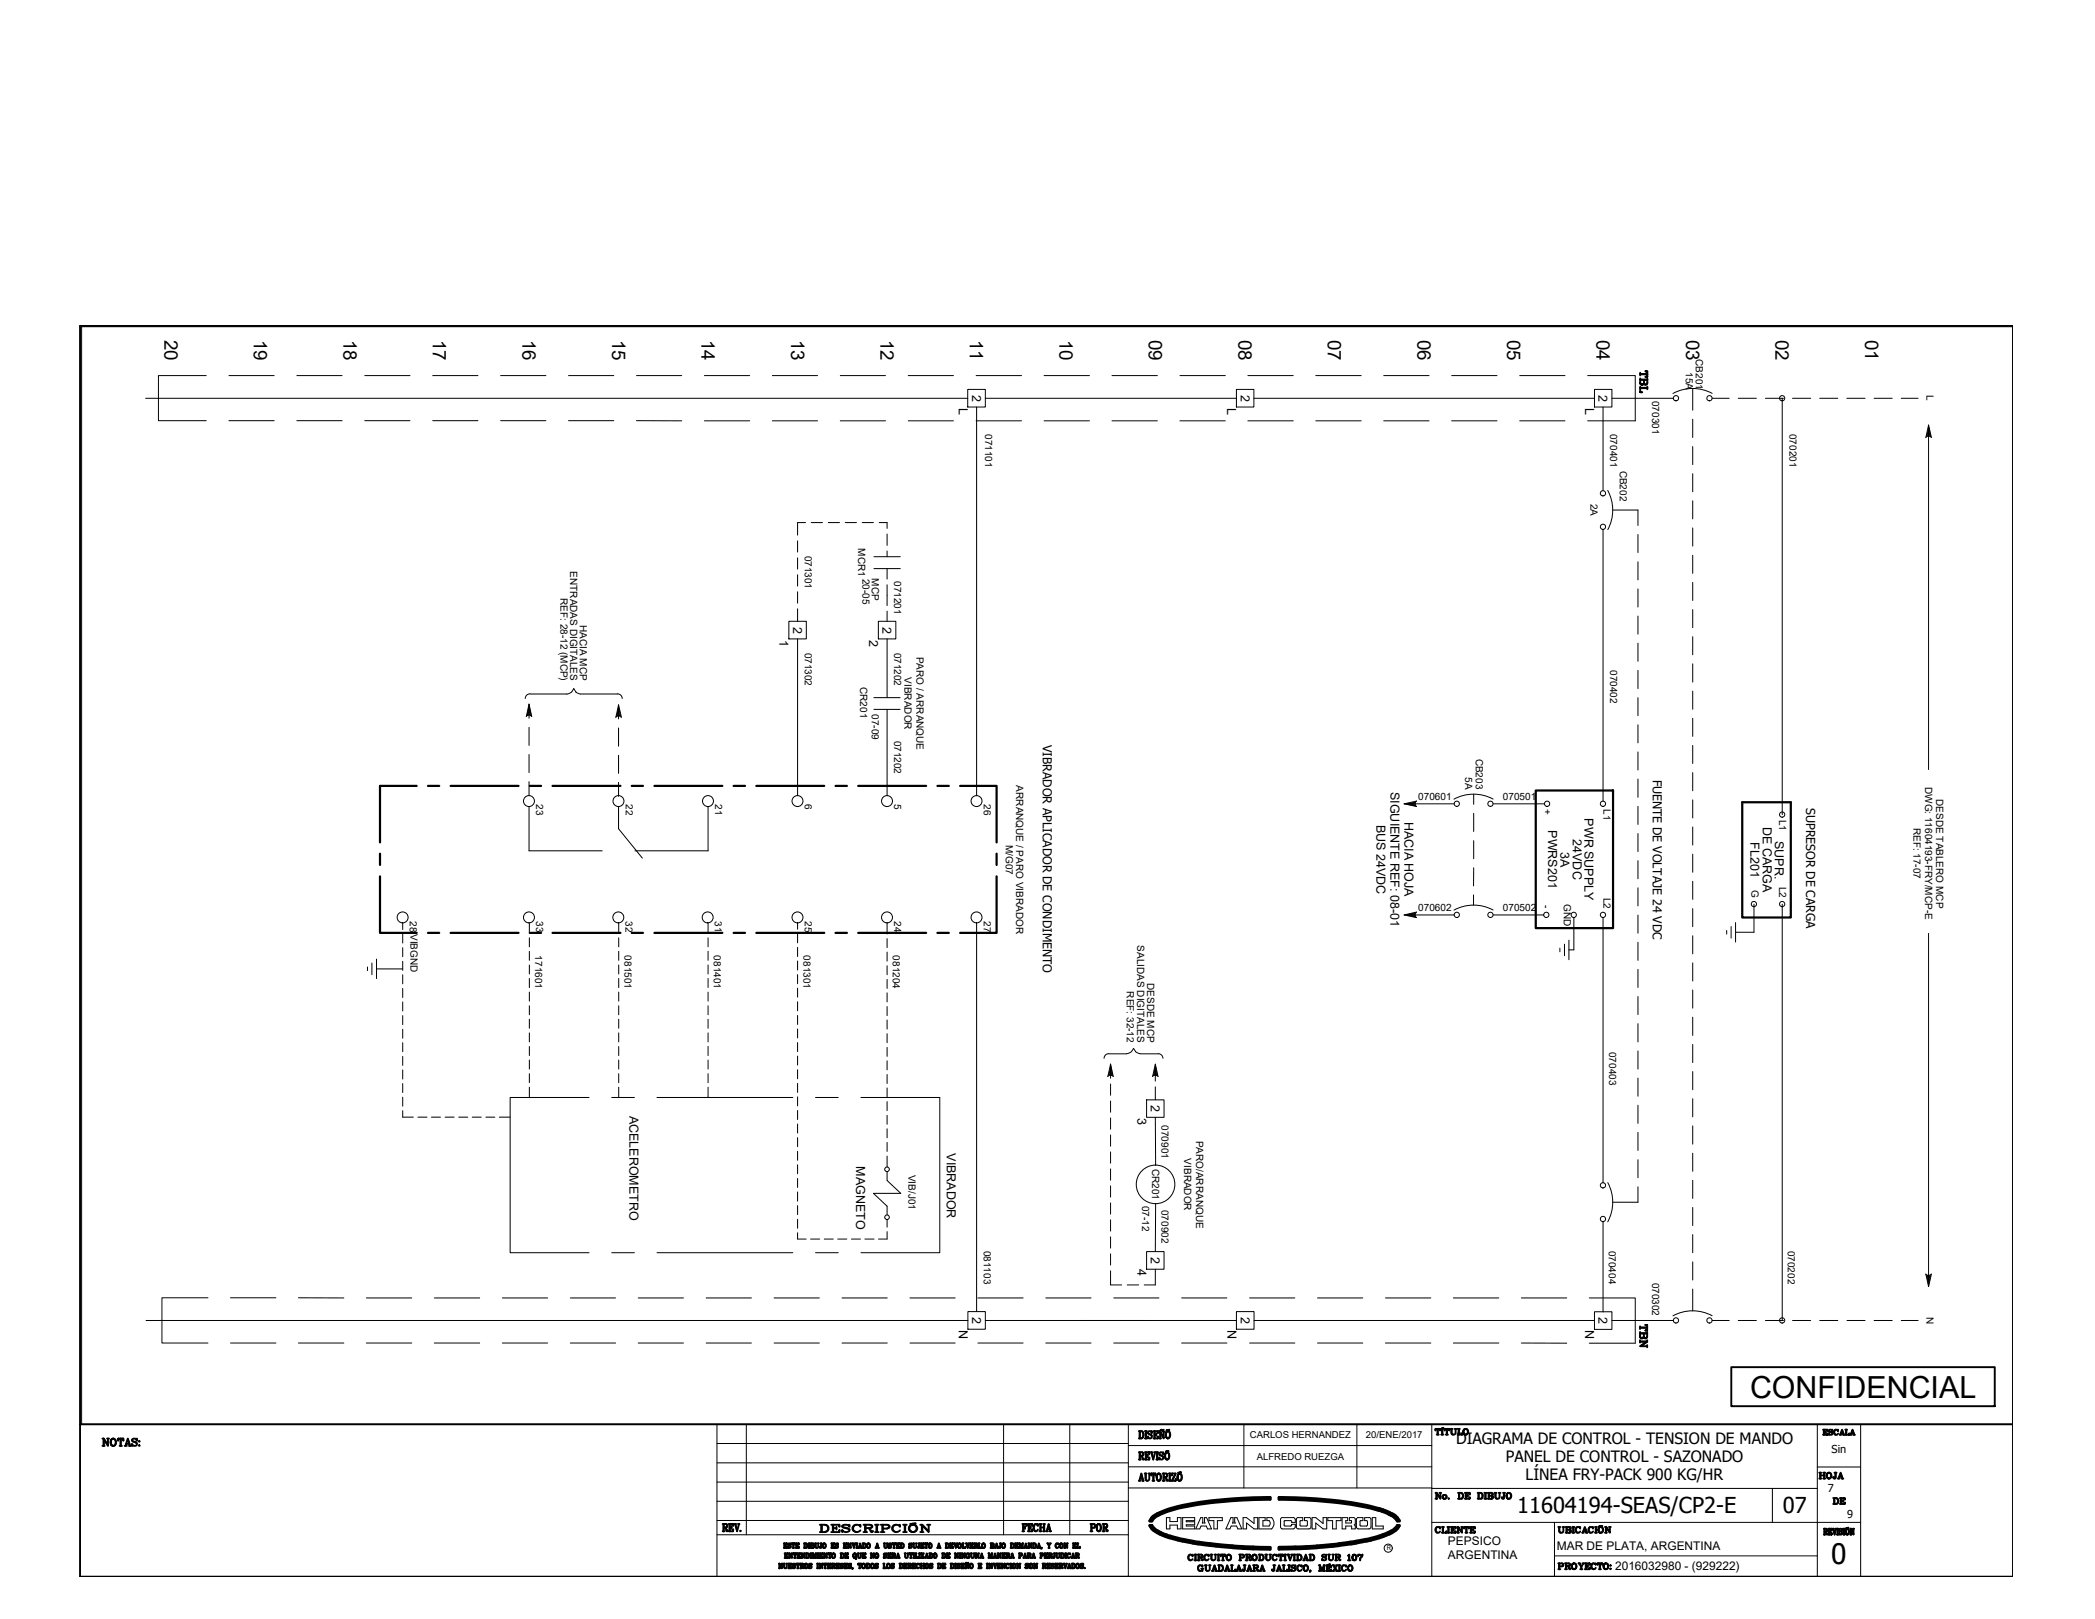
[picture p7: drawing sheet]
<svg xmlns="http://www.w3.org/2000/svg" width="279mm" height="216mm" viewBox="0 0 279 216" stroke-linecap="round" stroke-linejoin="round" font-family="sans-serif">
<defs><g id="words">
<text font-size="4.1" x="233.4" y="186.4">CONFIDENCIAL</text>
<text font-size="4" x="220.8" y="181" transform="rotate(-90 220.8 181)">TBN</text>
<text font-size="3.8" x="244.2" y="208.6">0</text>
<g font-size="3.5">
<text x="220.8" y="53.6" transform="rotate(-90 220.8 53.6)">TBL</text>
<text x="241.7" y="198.3">HOJA</text>
<text x="243.8" y="201.8">DE</text>
<text x="144.6" y="205.3">POR</text>
</g>
<g font-size="2.9">
<text x="202.3" y="201.8">11604194-SEAS/CP2-E</text>
<text x="237.8" y="201.8">07</text>
</g>
<g font-size="2.5">
<text x="21.9" y="45.3" transform="rotate(90 21.9 45.3)">20</text>
<text x="33.9" y="45.3" transform="rotate(90 33.9 45.3)">19</text>
<text x="45.8" y="45.3" transform="rotate(90 45.8 45.3)">18</text>
<text x="57.7" y="45.3" transform="rotate(90 57.7 45.3)">17</text>
<text x="69.7" y="45.3" transform="rotate(90 69.7 45.3)">16</text>
<text x="81.6" y="45.3" transform="rotate(90 81.6 45.3)">15</text>
<text x="93.5" y="45.3" transform="rotate(90 93.5 45.3)">14</text>
<text x="105.5" y="45.3" transform="rotate(90 105.5 45.3)">13</text>
<text x="117.4" y="45.3" transform="rotate(90 117.4 45.3)">12</text>
<text x="129.4" y="45.3" transform="rotate(90 129.4 45.3)">11</text>
<text x="141.3" y="45.3" transform="rotate(90 141.3 45.3)">10</text>
<text x="153.2" y="45.3" transform="rotate(90 153.2 45.3)">09</text>
<text x="165.2" y="45.3" transform="rotate(90 165.2 45.3)">08</text>
<text x="177.1" y="45.3" transform="rotate(90 177.1 45.3)">07</text>
<text x="189" y="45.3" transform="rotate(90 189 45.3)">06</text>
<text x="201" y="45.3" transform="rotate(90 201 45.3)">05</text>
<text x="212.9" y="45.3" transform="rotate(90 212.9 45.3)">04</text>
<text x="224.9" y="45.3" transform="rotate(90 224.9 45.3)">03</text>
<text x="236.8" y="45.3" transform="rotate(90 236.8 45.3)">02</text>
<text x="248.7" y="45.3" transform="rotate(90 248.7 45.3)">01</text>
</g>
<g font-size="2.1">
<text x="194.2" y="192.6">DIAGRAMA DE CONTROL - TENSION DE MANDO</text>
<text x="200.8" y="195">PANEL DE CONTROL - SAZONADO</text>
<text x="203.5" y="197.3">LÍNEA FRY-PACK 900 KG/HR</text>
</g>
<g font-size="1.7">
<text x="129.6" y="52.6" transform="rotate(90 129.6 52.6)">2</text>
<text x="165.5" y="52.6" transform="rotate(90 165.5 52.6)">2</text>
<text x="213.2" y="52.6" transform="rotate(90 213.2 52.6)">2</text>
<text x="127.9" y="54.4" transform="rotate(90 127.9 54.4)">L</text>
<text x="163.7" y="54.4" transform="rotate(90 163.7 54.4)">L</text>
<text x="211.4" y="54.4" transform="rotate(90 211.4 54.4)">L</text>
<text x="105.8" y="83.6" transform="rotate(90 105.8 83.6)">2</text>
<text x="117.7" y="83.6" transform="rotate(90 117.7 83.6)">2</text>
<text x="104" y="85.3" transform="rotate(90 104 85.3)">1</text>
<text x="115.9" y="85.3" transform="rotate(90 115.9 85.3)">2</text>
<text x="185.4" y="105.6" transform="rotate(90 185.4 105.6)">SIGUIENTE REF: 08-01</text>
<text x="183.6" y="110" transform="rotate(90 183.6 110)">BUS 24VDC</text>
<text x="187.3" y="109.6" transform="rotate(90 187.3 109.6)">HACIA HOJA</text>
<text x="206.5" y="110.7" transform="rotate(90 206.5 110.7)">PWRS201</text>
<text x="208.1" y="113.6" transform="rotate(90 208.1 113.6)">3A</text>
<text x="209.7" y="111.9" transform="rotate(90 209.7 111.9)">24VDC</text>
<text x="211.3" y="109.1" transform="rotate(90 211.3 109.1)">PWR SUPPLY</text>
<text x="233.5" y="112.3" transform="rotate(90 233.5 112.3)">FL201</text>
<text x="235.1" y="110.3" transform="rotate(90 235.1 110.3)">DE CARGA</text>
<text x="236.7" y="112.1" transform="rotate(90 236.7 112.1)">SUPR.</text>
<text x="84" y="148.8" transform="rotate(90 84 148.8)">ACELEROMETRO</text>
<text x="151.7" y="149.1" transform="rotate(90 151.7 149.1)">3</text>
<text x="153.5" y="147.4" transform="rotate(90 153.5 147.4)">2</text>
<text x="114.2" y="155.5" transform="rotate(90 114.2 155.5)">MAGNETO</text>
<text x="126.3" y="153.8" transform="rotate(90 126.3 153.8)">VIBRADOR</text>
<text x="153.5" y="167.6" transform="rotate(90 153.5 167.6)">2</text>
<text x="151.7" y="169.3" transform="rotate(90 151.7 169.3)">4</text>
<text x="127.9" y="177.4" transform="rotate(90 127.9 177.4)">N</text>
<text x="129.6" y="175.6" transform="rotate(90 129.6 175.6)">2</text>
<text x="163.7" y="177.4" transform="rotate(90 163.7 177.4)">N</text>
<text x="165.5" y="175.6" transform="rotate(90 165.5 175.6)">2</text>
<text x="211.4" y="177.4" transform="rotate(90 211.4 177.4)">N</text>
<text x="213.2" y="175.6" transform="rotate(90 213.2 175.6)">2</text>
</g>
<g font-size="1.6">
<text x="139.1" y="99.4" transform="rotate(90 139.1 99.4)">VIBRADOR APLICADOR DE CONDIMENTO</text>
<text x="220.4" y="104" transform="rotate(90 220.4 104)">FUENTE DE VOLTAJE 24 VDC</text>
<text x="240.9" y="107.7" transform="rotate(90 240.9 107.7)">SUPRESOR DE CARGA</text>
<text x="193.1" y="206">PEPSICO</text>
<text x="193.1" y="207.9">ARGENTINA</text>
<text x="207.6" y="206.7">MAR DE PLATA, ARGENTINA</text>
<text x="215.4" y="209.4">2016032980 - (929222)</text>
</g>
<g font-size="1.5">
<text x="244.3" y="193.8">Sin</text>
<text x="243.8" y="198.9">7</text>
<text x="246.4" y="202.4">9</text>
</g>
<g font-size="1.3">
<text x="226.2" y="47.9" transform="rotate(90 226.2 47.9)">CB201</text>
<text x="220.3" y="53.5" transform="rotate(90 220.3 53.5)">070301</text>
<text x="224.8" y="49.6" transform="rotate(90 224.8 49.6)">15A</text>
<text x="256.9" y="52.7" transform="rotate(90 256.9 52.7)">L</text>
<text x="131.4" y="57.9" transform="rotate(90 131.4 57.9)">071101</text>
<text x="214.7" y="57.9" transform="rotate(90 214.7 57.9)">070401</text>
<text x="238.6" y="57.9" transform="rotate(90 238.6 57.9)">070201</text>
<text x="216" y="62.7" transform="rotate(90 216 62.7)">CB202</text>
<text x="212.1" y="67.2" transform="rotate(90 212.1 67.2)">2A</text>
<text x="76.1" y="76.2" transform="rotate(90 76.1 76.2)">ENTRADAS DIGITALES</text>
<text x="107.3" y="74.1" transform="rotate(90 107.3 74.1)">071301</text>
<text x="114.4" y="73.1" transform="rotate(90 114.4 73.1)">MCR1</text>
<text x="115" y="77.2" transform="rotate(90 115 77.2)">20-05</text>
<text x="116.3" y="77.1" transform="rotate(90 116.3 77.1)">MCP</text>
<text x="119.3" y="77.5" transform="rotate(90 119.3 77.5)">071201</text>
<text x="74.7" y="79.7" transform="rotate(90 74.7 79.7)">REF: 28-12 (MCP)</text>
<text x="77.4" y="83.4" transform="rotate(90 77.4 83.4)">HACIA MCP</text>
<text x="107.3" y="87" transform="rotate(90 107.3 87)">071302</text>
<text x="119.3" y="87" transform="rotate(90 119.3 87)">071202</text>
<text x="122.2" y="87.6" transform="rotate(90 122.2 87.6)">PARO / ARRANQUE</text>
<text x="214.7" y="89.4" transform="rotate(90 214.7 89.4)">070402</text>
<text x="114.7" y="91.6" transform="rotate(90 114.7 91.6)">CR201</text>
<text x="116.3" y="95.3" transform="rotate(90 116.3 95.3)">07-09</text>
<text x="120.6" y="90.3" transform="rotate(90 120.6 90.3)">VIBRADOR</text>
<text x="119.3" y="98.7" transform="rotate(90 119.3 98.7)">071202</text>
<text x="196.8" y="101.2" transform="rotate(90 196.8 101.2)">CB203</text>
<text x="71.5" y="107.3" transform="rotate(90 71.5 107.3)">23</text>
<text x="83.4" y="107.3" transform="rotate(90 83.4 107.3)">22</text>
<text x="95.4" y="107.3" transform="rotate(90 95.4 107.3)">21</text>
<text x="107.3" y="107.3" transform="rotate(90 107.3 107.3)">6</text>
<text x="119.3" y="107.3" transform="rotate(90 119.3 107.3)">5</text>
<text x="131.2" y="107.3" transform="rotate(90 131.2 107.3)">26</text>
<text x="135.5" y="104.7" transform="rotate(90 135.5 104.7)">ARRANQUE / PARO VIBRADOR</text>
<text x="189.2" y="106.7">070601</text>
<text x="195.4" y="103.6" transform="rotate(90 195.4 103.6)">5A</text>
<text x="200.4" y="106.7">070501</text>
<text x="205.9" y="107.9" transform="rotate(90 205.9 107.9)">+</text>
<text x="213.9" y="107.9" transform="rotate(90 213.9 107.9)">L1</text>
<text x="256.7" y="104.9" transform="rotate(90 256.7 104.9)">DWG: 11604193-FRY/MCP-E</text>
<text x="258.2" y="106.6" transform="rotate(90 258.2 106.6)">DESDE TABLERO MCP</text>
<text x="134.2" y="112.6" transform="rotate(90 134.2 112.6)">M/G07</text>
<text x="237.3" y="109.3" transform="rotate(90 237.3 109.3)">L1</text>
<text x="255.2" y="110.4" transform="rotate(90 255.2 110.4)">REF: 17-07</text>
<text x="213.9" y="119.7" transform="rotate(90 213.9 119.7)">L2</text>
<text x="233.6" y="118.7" transform="rotate(90 233.6 118.7)">G</text>
<text x="237.3" y="118.3" transform="rotate(90 237.3 118.3)">L2</text>
<text x="54.7" y="122.8" transform="rotate(90 54.7 122.8)">28</text>
<text x="54.7" y="124.6" transform="rotate(90 54.7 124.6)">VIBGND</text>
<text x="71.5" y="122.8" transform="rotate(90 71.5 122.8)">33</text>
<text x="83.4" y="122.8" transform="rotate(90 83.4 122.8)">32</text>
<text x="95.3" y="122.8" transform="rotate(90 95.3 122.8)">31</text>
<text x="107.3" y="122.8" transform="rotate(90 107.3 122.8)">25</text>
<text x="119.3" y="122.8" transform="rotate(90 119.3 122.8)">24</text>
<text x="131.2" y="122.8" transform="rotate(90 131.2 122.8)">27</text>
<text x="189.2" y="121.5">070602</text>
<text x="200.4" y="121.5">070502</text>
<text x="205.8" y="120.7" transform="rotate(90 205.8 120.7)">-</text>
<text x="208.5" y="120.5" transform="rotate(90 208.5 120.5)">GND</text>
<text x="71.4" y="127.4" transform="rotate(90 71.4 127.4)">171601</text>
<text x="83.3" y="127.4" transform="rotate(90 83.3 127.4)">081501</text>
<text x="95.2" y="127.4" transform="rotate(90 95.2 127.4)">081401</text>
<text x="107.2" y="127.4" transform="rotate(90 107.2 127.4)">081301</text>
<text x="119.1" y="127.4" transform="rotate(90 119.1 127.4)">081204</text>
<text x="151.7" y="126.1" transform="rotate(90 151.7 126.1)">SALIDAS DIGITALES</text>
<text x="153" y="131.1" transform="rotate(90 153 131.1)">DESDE MCP</text>
<text x="150.3" y="132.2" transform="rotate(90 150.3 132.2)">REF: 32-12</text>
<text x="214.6" y="140.3" transform="rotate(90 214.6 140.3)">070403</text>
<text x="153.7" y="155.9" transform="rotate(90 153.7 155.9)">CR201</text>
<text x="154.9" y="150.1" transform="rotate(90 154.9 150.1)">070901</text>
<text x="157.9" y="154.5" transform="rotate(90 157.9 154.5)">VIBRADOR</text>
<text x="159.5" y="152.1" transform="rotate(90 159.5 152.1)">PARO/ARRANQUE</text>
<text x="121.2" y="156.7" transform="rotate(90 121.2 156.7)">VIB/J01</text>
<text x="152.3" y="160.8" transform="rotate(90 152.3 160.8)">07-12</text>
<text x="154.9" y="161.3" transform="rotate(90 154.9 161.3)">070902</text>
<text x="131.2" y="166.8" transform="rotate(90 131.2 166.8)">081103</text>
<text x="214.6" y="166.8" transform="rotate(90 214.6 166.8)">070404</text>
<text x="238.4" y="166.8" transform="rotate(90 238.4 166.8)">070202</text>
<text x="220.3" y="171" transform="rotate(90 220.3 171)">070302</text>
<text x="256.9" y="175.6" transform="rotate(90 256.9 175.6)">N</text>
<text x="166.7" y="191.8">CARLOS HERNANDEZ</text>
<text x="182.2" y="191.8">20/ENE/2017</text>
<text x="167.6" y="194.6">ALFREDO RUEZGA</text>
</g>
<text font-size=".9" x="184.9" y="206.8">R</text>
</g></defs>
<!-- layer: 0 -->
<g fill="none" stroke="#000" stroke-width=".13">
<path d="M10.9 43.6h257.6v146.3h-257.6zM19.4 53.1h109.7M27.5 50.1h-6.4v6h6.4M30.5 56.1h6.1M30.5 50.1h6.1M39.6 56.1h6M39.6 50.1h6M48.6 56.1h6.1M48.6 50.1h6.1M57.7 56.1h6M57.7 50.1h6M66.8 56.1h6"/>
<path d="M66.8 50.1h6M75.8 56.1h6.1M75.8 50.1h6.1M84.9 56.1h6M84.9 50.1h6M93.9 56.1h6.1M93.9 50.1h6.1M103 56.1h6M103 50.1h6M112.1 56.1h6M112.1 50.1h6M121.1 56.1h6.1"/>
<path d="M121.1 50.1h6.1M129.1 51.9h2.3v2.4h-2.3zM130.2 56.1h6M130.2 50.1h6M130.2 54.3v51.8M131.4 53.1h33.5M139.2 56.1h6.1M139.2 50.1h6.1M148.3 56.1h6.1M148.3 50.1h6.1M157.4 56.1h6M157.4 50.1h6"/>
<path d="M164.9 51.9h2.3v2.4h-2.3zM166.4 56.1h6.1M166.4 50.1h6.1M167.2 53.1h45.4M175.5 56.1h6M175.5 50.1h6M184.5 56.1h6.1M184.5 50.1h6.1M193.6 56.1h6.1M193.6 50.1h6.1M202.7 56.1h6M202.7 50.1h6"/>
<path d="M211.7 50.1h6.4v6h-6.4M212.6 51.9h2.4v2.4h-2.4zM213.8 54.3v11.1M215 53.1h8.2M225.7 51.8v2.9M225.7 55.9v2.4M225.7 59.5v2.5M228.3 52.5a5.5 5.5 0 0 0-5.2 0M228.4 53.1h2.2M231.8 53.1h2.4M235.4 53.1h2.5M237.7 53.1v55.5"/>
<path d="M239.1 53.1h2.4M242.7 53.1h2.4M246.3 53.1h2.4M249.9 53.1h2.5M253.6 53.1h2.2M257.2 56.7l-.4 1.6a.46 .46 0 0 1 .8 0M257.2 56.7v45.9M257.2 56.7l.4 1.6M257.2 57.8v.3h-.1l.1-.7 .2 .7 .1 .1-.3-1.2-.2 1.2M106.4 72.1v1.5M106.4 74.4v1.5M106.4 76.7v1.5"/>
<path d="M106.4 78.9v1.5M107.4 69.7h-1v1.7M108.2 69.7h1.5M110.5 69.7h1.5M112.7 69.7h1.5M115 69.7h1.5M116.6 74.2h3.5M116.6 75.8h3.5M117.2 69.7h1.1v.8M118.3 71.2v1.5M118.3 73.5v.7M118.3 75.8v1.4"/>
<path d="M118.3 78v2.8M213.8 70.6v36.3M214.4 65.4a5.5 5.5 0 0 1 0 5.2M215.1 68h3.3v2.1M218.4 71.3v2.4M218.4 74.9v2.4M218.4 78.5v2.4M225.7 63.2v2.4M225.7 66.8v2.4M225.7 70.4v2.4M225.7 74v2.5M225.7 77.7v2.4"/>
<path d="M70.6 93.9l.3 1.6a.46 .46 0 0 0-.7 0zM70.6 93.9v1.9M70.6 97v2.4M70.6 95l-.1 .3h.2l-.1-.7-.2 .7-.1 .1 .3-1.2 .2 1.2M70.7 92.5a.62 .62 0 0 0-.7 .7M76.2 92.3l-.6 .3-4.9-.1M76.2 92.3l.3-.5 .3 .5M76.8 92.3l.6 .3M77.5 92.5h4.9M82.4 92.5a.62 .62 0 0 1 .6 .7M82.5 94l-.4 1.7a.46 .46 0 0 1 .7 0M82.5 94v1.9"/>
<path d="M82.5 97.1v2.4M82.5 94l.4 1.7M82.5 95.1v.3h.1l-.1-.7-.2 .7v.1l.2-1.2 .2 1.1M105.2 82.9h2.3v2.3h-2.3zM106.4 81.2v1.7M106.4 85.2v20.9M116.6 93h3.4M116.6 94.6h3.4M117.1 82.9h2.4v2.3h-2.4zM118.3 81.5v1.4M118.3 85.2v7.8M118.3 94.6v11.5"/>
<path d="M218.4 82.2v2.4M218.4 85.8v2.4M218.4 89.4v2.4M218.4 93v2.4M218.4 96.7v2.4M225.7 81.3v2.4M225.7 84.9v2.4M225.7 88.5v2.5M225.7 92.2v2.4M225.7 95.8v2.4M225.7 99.4v2.4M70.6 107.6v5.9h9.7"/>
<path d="M70.6 100.6v2.4M70.6 104.2v1.9M82.5 100.7v2.4M82.5 104.3v1.9M82.5 107.6v2.9l3.2 3.9M94.4 107.6v5.9h-9.7M187.3 107.2l1.6-.4a.46 .46 0 0 0 0 .7zM187.3 107.2h6.6M188.7 107l-1.1 .2 1.1 .2v-.1l-.7-.1 .7-.1v.1h-.4M196.5 119.3v1.4M196.5 115.7v2.4M196.5 105.9v1.4"/>
<path d="M196.5 108.5v2.4M196.5 112.1v2.4M199.1 106.6a5.5 5.5 0 0 0-5.2 0M199.1 107.2h6.9M218.4 100.3v2.4M218.4 103.9v2.4M218.4 107.5v2.4M218.4 111.2v2.4M218.4 114.8v2.4M218.4 118.4v2.4M225.7 103v2.5M225.7 106.7v2.4"/>
<path d="M225.7 110.3v2.4M225.7 113.9v2.4M225.7 117.5v2.4M49 129v.4M49.6 128.4v1.6M50.2 129.2h3.5M50.2 127.9v2.6M53.7 123.1v.9M53.7 124.6v1.2M53.7 126.4v1.2M53.7 128.2v1.2M53.7 130v1.2"/>
<path d="M53.7 131.8v1.2M53.7 133.6v1.2M53.7 135.4v1.2M53.7 137.3v1.2M53.7 139.1v1.2M70.6 123.1v1.3M70.6 125.1v1.2M70.6 126.9v1.2M70.6 128.7v1.2M70.6 130.5v1.2M70.6 132.3v1.2M70.6 134.1v1.2"/>
<path d="M70.6 135.9v1.2M70.6 137.7v1.2M70.6 139.6v1.2M82.5 123.1v1.3M82.5 125.1v1.2M82.5 126.9v1.2M82.5 128.7v1.2M82.5 130.5v1.2M82.5 132.3v1.2M82.5 134.1v1.2M82.5 135.9v1.2M82.5 137.7v1.2"/>
<path d="M82.5 139.6v1.2M94.4 123.1v1.3M94.4 125.1v1.2M94.4 126.9v1.2M94.4 128.7v1.2M94.4 130.5v1.2M94.4 132.3v1.2M94.4 134.1v1.2M94.4 135.9v1.2M94.4 137.7v1.2M94.4 139.5v1.3M106.4 123.1v.8"/>
<path d="M106.4 124.5v1.2M106.4 126.3v1.3M106.4 128.2v1.2M106.4 130v1.2M106.4 131.8v1.2M106.4 133.6v1.2M106.4 135.4v1.2M106.4 137.2v1.2M106.4 139v1.2M118.3 123.1v1.5M118.3 125.2v1.2M118.3 127v1.2"/>
<path d="M118.3 128.8v1.2M118.3 130.6v1.2M118.3 132.4v1.2M118.3 134.2v1.2M118.3 136v1.2M118.3 137.8v1.3M118.3 139.7v1.2M130.2 123.1v51.8M187.3 122l1.6-.4a.46 .46 0 0 0 0 .8zM187.3 122h6.6M188.7 121.8l-1.1 .2 1.1 .2-.7-.2 .7-.1v.1h-.4M199.1 121.4a5.5 5.5 0 0 0-5.2 0"/>
<path d="M199.1 122h6.8M208 126.4v.5M208.6 125.9v1.6M209.2 125.4v2.6M209.9 122.4v4.3h-.7M213.8 122.4v35.3M218.4 122v2.4M218.4 125.7v2.4M218.4 129.3v2.4M218.4 132.9v2.4M218.4 136.5v2.4M225.7 121.2v2.4"/>
<path d="M225.7 124.8v2.4M225.7 128.4v2.4M225.7 132v2.4M225.7 135.6v2.5M225.7 139.3v2.4M230.3 124.1v.5M230.9 123.6v1.5M231.5 123v2.6M233.9 120.6v3.7h-2.4M237.7 120.6v55.5M257.2 124.5v47.1M53.7 140.9v1.2"/>
<path d="M53.7 142.7v1.2M53.7 144.5v1.2M53.7 146.3v1.2M53.7 148.1v.9h1.4M55.7 149h1.2M57.5 149h1.2M59.4 149h1.2M61.2 149h1.2M63 149h1.2M64.8 149h1.2M66.6 149h1.4M70.6 141.4v1.2"/>
<path d="M70.6 143.2v1.2M70.6 145v1.4M78.6 146.4h-10.6v20.7h10.6M81.6 146.4h3M82.5 141.4v1.2M82.5 143.2v1.2M82.5 145v1.4M87.6 146.4h18.1M94.4 141.4v1.2M94.4 143.2v1.2M94.4 145v1.4M106.4 140.8v1.2"/>
<path d="M106.4 142.6v1.3M106.4 144.5v1.2M106.4 146.3v1.2M106.4 148.1v1.2M106.4 149.9v1.2M106.4 151.7v1.2M106.4 153.5v1.2M106.4 155.3v1.2M106.4 157.1v1.3M106.4 158.9v1.3M108.8 146.4h3M114.8 146.4h10.5v20.7h-10.5"/>
<path d="M118.3 141.5v1.2M118.3 143.3v1.2M118.3 145.1v1.2M118.3 146.9v1.2M118.3 148.7v1.2M118.3 150.5v1.2M118.3 152.3v1.3M118.3 154.2v1.4M118.3 156.2v1.2l1.8 1.7h-3.6l1.8 1.8v1.1M147.9 140.5a.62 .62 0 0 0-.7 .6M148.1 141.9l.4 1.7a.46 .46 0 0 0-.8 0zM148.1 141.9v1.9"/>
<path d="M148.1 144.6v1.5M148.1 146.8v1.5M148.1 149.1v1.5M148.1 151.3v1.6M148.1 153.6v1.5M148.1 155.9v1.5M148.1 158.1v1.5M148.1 143v.3h-.1l.1-.7 .2 .7 .1 .1-.3-1.2-.2 1.2M151.4 140.2l.7 .3h2.4M151.5 140.2l-.3-.4a1.12 1.12 0 0 1-.9 .7h-2.4M152.9 146.7h2.3v2.3h-2.3zM154.1 141.9l.3 1.7a.46 .46 0 0 0-.7 0z"/>
<path d="M154.1 149v6.4M154.1 142.5v1.7M154.1 144.9v1.8M154.1 143v.3h-.1l.1-.7 .1 .7 .1 .1-.2-1.2-.3 1.2M154.1 155.4h.1M154.5 140.5a.62 .62 0 0 1 .6 .6M214.4 157.7a5.5 5.5 0 0 1 0 5.2M218.4 140.2v2.4M218.4 143.8v2.4M218.4 147.4v2.4M218.4 151v2.4M218.4 154.7v2.4"/>
<path d="M218.4 158.3v2h-3.3M225.7 142.9v2.4M225.7 146.5v2.4M225.7 150.1v2.5M225.7 153.8v2.4M225.7 157.4v2.4M19.5 176.1h109.6M27.7 173.1h-6.1v6h6.1M30.7 179.1h6.1M30.7 173.1h6.1M39.8 179.1h6.1M39.8 173.1h6.1"/>
<path d="M48.9 179.1h6M48.9 173.1h6M57.9 179.1h6.1M57.9 173.1h6.1M67 179.1h6M67 173.1h6M76.1 179.1h6M76.1 173.1h6M81.6 167.1h3M85.1 179.1h6.1M85.1 173.1h6.1M87.6 167.1h18.1"/>
<path d="M94.2 179.1h6M94.2 173.1h6M103.2 179.1h6.1M103.2 173.1h6.1M106.4 164.4v.8h1.1M106.4 160.8v1.2M106.4 162.6v1.2M108.1 165.2h1.2M108.8 167.1h3M109.9 165.2h1.2M111.7 165.2h1.2M112.3 179.1h6"/>
<path d="M112.3 173.1h6M113.5 165.2h1.3M115.3 165.2h1.3M118.3 162.7v.9M118.3 164.2v1h-1.1M121.4 179.1h6M121.4 173.1h6M129.1 174.9h2.3v2.4h-2.3zM130.4 179.1h6M130.4 173.1h6M131.4 176.1h33.5M139.5 179.1h6"/>
<path d="M139.5 173.1h6M148.1 169.5v1.9h1.5M148.1 160.4v1.5M148.1 162.7v1.5M148.1 164.9v1.5M148.1 167.2v1.5M148.5 179.1h6.1M148.5 173.1h6.1M150.3 171.4h1.6M152.9 166.9h2.3v2.4h-2.3zM154.1 169.3v2.1h-1.5M154.1 160.5v6.4"/>
<path d="M157.6 179.1h6M157.6 173.1h6M164.9 174.9h2.3v2.4h-2.3zM166.7 179.1h6M166.7 173.1h6M167.2 176.1h45.4M175.7 179.1h6M175.7 173.1h6M184.8 179.1h6M184.8 173.1h6M193.8 179.1h6.1M193.8 173.1h6.1"/>
<path d="M202.9 179.1h6M202.9 173.1h6M211.9 173.1h6.2v6h-6.2M212.6 174.9h2.4v2.4h-2.4zM213.8 162.9v12.1M215 176.1h8.2M225.7 161v2.4M225.7 164.6v2.5M225.7 168.3v2.4M225.7 171.9v2.9M228.3 175.5a5.5 5.5 0 0 0-5.2 0M228.4 176.1h2.2"/>
<path d="M231.8 176.1h2.4M235.4 176.1h2.5M239.1 176.1h2.4M242.7 176.1h2.4M246.3 176.1h2.4M249.9 176.1h2.5M253.6 176.1h2.2M257.5 170.1l-.3 1.2-.2-1.2h.1l.1 .7 .2-.7h-.2M257.6 169.9a.46 .46 0 0 1-.8 0l.4 1.7M257.6 169.9l-.4 1.7M95.6 195.1h54.9M95.6 192.5h54.9"/>
<path d="M95.6 197.6h54.9M95.6 189.9v20.4M99.5 189.9v14.8M133.8 189.9v14.8M142.7 189.9v14.8M150.5 189.9v20.4M150.5 195.6h40.5M150.5 192.8h40.5M150.5 198.4h40.5M165.9 189.9v8.5M181 189.9v8.5M191 198.5h51.4"/>
<path d="M191 189.9v20.4M236.4 198.5v4.5M242.4 195.6h5.7M242.4 189.9v20.4M248.1 189.9v20.4M95.6 200.2h54.9M95.6 204.7h54.9M95.6 202.8h54.9M155.6 202.4h.4v.5h1v-.5h.5v1.5h-.5v-.5h-1v.5h-.4zM157.7 202.4h1.6v.4h-1.1v.1h1.1v.4h-1.1v.2h1.1v.4h-1.6zM160.1 202.4h.3l-.1 .7h.4l-.1-.7h.3l.7 1.5h-.6l-.1-.4h-.7l-.2 .4h-.5zM161.2 202.4h1.8v.4h-.6v1.1h-.5v-1.1h-.7z"/>
<path d="M164.2 202.4h.3v.6l-.1 .1h.3v-.1v-.6h.3l.6 1.5h-.5l-.2-.4h-.7l-.2 .4h-.5zM165.8 202.4h.5l.9 .8v-.8h.5v1.5h-.5l-.9-.8v.8h-.5zM169.2 202.8a.5 .5 0 0 1 0 .7h-.8v-.7h.3v-.4h-.8v1.5h1.7M169.6 202.4a1.03 1.03 0 0 1 0 1.5M169.6 202.4h-.6v.4h.3M170.8 202.6v1l.1 .2h1.7l.1-.2v-.3h-.4l-.2 .2M171 202.4l-.2 .1v.1M171.1 202.4h1.4M171.2 203.4l.2 .1M171.3 202.9v.5M171.4 202.8l-.2 .1M171.4 203.5h.7"/>
<path d="M171.4 202.8h.7M172.5 202.4l.2 .1v.1M172.7 202.6v.4h-.4l-.2-.2M172.9 202.6v1M173.1 202.4l-.2 .1v.1M173.2 202.4h.5v.4h-.2M173.5 202.8l-.1 .1v.6h.8M174.2 202.8l.2 .1v.5l-.2 .1M174.6 202.4l.2 .1v.1M174.6 202.4h-.6v.4h.2M174.8 202.6v1l-.1 .2-1.6 .1-.2-.1v-.2M175 202.4h.5l1 .8v-.8h.4v1.5h-.4l-1-.8v.8h-.5z"/>
<path d="M177.1 202.4h1.7v.4h-.6v1.1h-.5v-1.1h-.6zM180.2 202.8l.1 .1-.1 .2M180.2 203.1h-.7v-.3h.2v-.4h-.7v1.5h.5v-.4h.8v.4h.4v-.4M180.5 202.4l.2 .1v.1M180.5 202.4h-.5v.4h.2M180.7 202.6v.6l-.1 .2 .1 .1M180.9 202.6v1l.1 .2 .2 .1 1.5-.1 .1-.2v-1M181.2 202.4l-.3 .1v.1M181.2 202.4h.6v.4h-.3M181.5 202.8l-.1 .1v.6h.8M182.2 202.8l.2 .1M182.4 203.4l-.2 .1"/>
<path d="M182.4 202.9v.5M182.6 202.4l.2 .1v.1M182.6 202.4h-.6v.4h.2M183 202.4h.5v1.1h1v.4h-1.5zM191 203h57.1M207.3 203v7.3M207.3 207.5h35.1"/>
<circle cx="223.5" cy="53.1" r=".35"/>
<circle cx="228" cy="53.1" r=".35"/>
<circle cx="237.7" cy="53.1" r=".35"/>
<circle cx="213.8" cy="65.8" r=".35"/>
<circle cx="213.8" cy="70.2" r=".35"/>
<circle cx="70.5" cy="106.8" r=".73"/>
<circle cx="82.5" cy="106.8" r=".73"/>
<circle cx="94.4" cy="106.8" r=".73"/>
<circle cx="106.4" cy="106.8" r=".73"/>
<circle cx="118.3" cy="106.8" r=".73"/>
<circle cx="130.2" cy="106.8" r=".73"/>
<circle cx="194.3" cy="107.2" r=".35"/>
<circle cx="198.8" cy="107.2" r=".35"/>
<circle cx="206.3" cy="107.2" r=".35"/>
<circle cx="213.8" cy="107.2" r=".35"/>
<circle cx="237.7" cy="108.6" r=".35"/>
<circle cx="53.7" cy="122.3" r=".73"/>
<circle cx="70.5" cy="122.3" r=".73"/>
<circle cx="82.5" cy="122.3" r=".73"/>
<circle cx="94.4" cy="122.3" r=".73"/>
<circle cx="106.4" cy="122.3" r=".73"/>
<circle cx="118.3" cy="122.3" r=".73"/>
<circle cx="130.2" cy="122.3" r=".73"/>
<circle cx="194.3" cy="122" r=".35"/>
<circle cx="198.8" cy="122" r=".35"/>
<circle cx="206.2" cy="122" r=".35"/>
<circle cx="209.9" cy="122" r=".35"/>
<circle cx="213.8" cy="122" r=".35"/>
<circle cx="233.9" cy="120.6" r=".35"/>
<circle cx="237.7" cy="120.6" r=".35"/>
<circle cx="118.3" cy="155.9" r=".31"/>
<circle cx="154.1" cy="157.9" r="2.57"/>
<circle cx="213.8" cy="158.1" r=".35"/>
<circle cx="118.3" cy="162.3" r=".31"/>
<circle cx="213.8" cy="162.6" r=".35"/>
<circle cx="223.5" cy="176.1" r=".35"/>
<circle cx="228" cy="176.1" r=".35"/>
<circle cx="237.7" cy="176.1" r=".35"/>
<circle cx="185.1" cy="206.5" r=".54"/>
</g>
<path d="M204.8 105.4h10.3v18.4h-10.3zM232.4 107h6.4v15.4h-6.4z" fill="none" stroke="#000" stroke-width=".3"/>
<!-- layer: Texto -->
<g fill="none" stroke="#000" stroke-width=".3">
<path d="M50.7 116.9v7.5h4.9M50.7 113.8v1.5M55.6 104.8h-4.9v7.5M57.1 104.8h1.5M60.1 104.8h9.1M70.7 104.8h1.5M73.7 104.8h9M84.3 104.8h1.5M87.3 104.8h9M97.8 104.8h1.6M100.9 104.8h9M111.4 104.8h1.6"/>
<path d="M114.5 104.8h9M125 104.8h1.5M128 104.8h4.9v7.5M132.9 116.9v7.5h-4.9M132.9 113.8v1.5M57.1 124.4h1.5M60.1 124.4h9.1M70.7 124.4h1.5M73.7 124.4h9M84.3 124.4h1.5M87.3 124.4h9M97.8 124.4h1.6"/>
<path d="M100.9 124.4h9M111.4 124.4h1.6M114.5 124.4h9M125 124.4h1.5"/>
</g>
<!-- layer: 0 -->
<g fill="none" stroke="#000" stroke-width=".25">
<path d="M10.7 43.5h257.8v166.8h-257.8zM10.7 189.9h257.8M13.7 191.8h.2M13.7 192.8h.3M13.8 191.8v1M14.3 191.8h.2M14.4 192.7l-.5-.9v1M14.4 191.8v1l-.5-.9M15.1 191.8a.51 .51 0 0 0-.4 .6 .51 .51 0 0 0 .4 .4 .5 .5 0 0 0 .4-.5 .5 .5 0 0 0-.4-.5 .56 .56 0 0 0 0 1M15.1 191.8a.54 .54 0 0 1 .3 .5 .54 .54 0 0 1-.3 .5M15.8 191.8v.3v-.3h.7v.3l-.1-.3M15.9 192.8h.4"/>
<path d="M16.1 191.8v1M16.6 192.8h.3M16.7 192.8l.3-1 .4 1M16.8 192.5h.4M17 192l.3 .8M17.2 192.8h.3M17.6 192.1l.6 .2a.31 .31 0 0 1-.1 .5 .31 .31 0 0 1-.4-.1l-.1-.2v.3l.1-.1M18.2 192l.1-.2v.3a.34 .34 0 0 0-.3-.3 .34 .34 0 0 0-.4 .3l.1 .1 .6 .3M18.5 192.2h.1zM18.5 192.8h.1zM151.9 190.8h.3a.55 .55 0 0 1 0 1h-.3M151.9 193.7h.4l.2 .2-.1 .2h-.4"/>
<path d="M151.9 197.5h.2M151.9 194.6h.2M151.9 197.5l.3-1 .3 1M152 190.8v1M152 193.7v.9M152 197.2h.4M152.2 194.1l.2 .4h.1M152.2 196.6l.2 .9M152.2 190.8a.6 .6 0 0 1 0 1M152.3 194.2l.1 .4h.1v-.1M152.3 193.7l.2 .2-.2 .2M152.3 197.5h.2"/>
<path d="M152.7 196.5h.2M152.7 193.7h.6v.2v-.2M152.7 194.6h.6v-.2v.2M152.7 190.8h.3M152.7 191.8h.3M152.8 196.5v.7a.26 .26 0 0 0 .2 .3 .26 .26 0 0 0 .3-.3v-.7M152.8 196.5v.8l.2 .2M152.8 190.8v1M152.8 193.7v.9M152.8 194.1h.3M153.1 193.9v.4M153.1 191.1l.5 .3v.3a.27 .27 0 0 1-.3 .1 .27 .27 0 0 1-.2-.3v.3v-.1"/>
<path d="M153.2 196.5h.2M153.5 193.7h.2M153.6 193.7l.2 .9 .3-.9M153.6 196.5v.3v-.3h.5v.3v-.3M153.6 191v-.2v.3a.27 .27 0 0 0-.2-.3 .27 .27 0 0 0-.3 .2v.2l.5 .3M153.6 193.7l.2 .8M153.7 197.5h.3M153.8 196.5v1M153.8 190.8h.6v.3v-.3M153.8 191.8h.6v-.3v.3M153.9 193.7h.2M154 190.8v1"/>
<path d="M154 191.3h.2M154.2 191.1v.4M154.2 194.6h.3M154.2 193.7h.3M154.3 193.7v.9M154.4 193.7v.9M154.5 196.5a.55 .55 0 0 0-.3 .5 .55 .55 0 0 0 .4 .5 .55 .55 0 0 0 .2-.5 .55 .55 0 0 0-.3-.5 .66 .66 0 0 0 0 1M154.6 196.5a.66 .66 0 0 1 0 1M154.6 193.9l.5 .4v.2l-.2 .1a.28 .28 0 0 1-.3-.2v.2l.1-.1M154.6 191.8h.2M154.6 190.9h.2M154.7 190.9v.9"/>
<path d="M154.8 190.7l-.1 .1 .1-.1h.3h.1l-.1 .1zM155.1 196.5h.4l.2 .2-.1 .2-.4 .1M155.1 197.5h.2M155.1 193.8v-.1v.2v-.1a.25 .25 0 0 0-.3-.1 .25 .25 0 0 0-.2 .2l.5 .4M155.1 190.9h.2M155.2 196.5v1M155.2 191.7l-.4-.8v.9M155.2 190.9v.9l-.4-.8M155.4 197l.2 .4h.1M155.5 197l.1 .5 .1-.2M155.5 193.6l.3-.1zM155.5 196.5l.1 .2-.1 .3"/>
<path d="M155.6 190.7h.3zM155.6 193.7a.53 .53 0 0 0-.3 .5 .53 .53 0 0 0 .4 .4 .55 .55 0 0 0-.1-.9 .62 .62 0 0 0 0 .9M155.7 193.7a.62 .62 0 0 1 0 .9M155.7 190.8a.55 .55 0 0 0 .1 1 .53 .53 0 0 0 .3-.5 .53 .53 0 0 0-.4-.5 .62 .62 0 0 0 0 1M155.8 190.8a.62 .62 0 0 1 0 1M155.9 197.5h.2M155.9 196.5h.2M156 196.5v1M156.3 196.5v.3v-.3h.5l-.5 1M156.8 196.5l-.5 1h.5v-.3v.3M157.1 196.4l.4-.1zM157.3 196.5a.54 .54 0 0 0-.3 .5 .54 .54 0 0 0 .4 .5 .55 .55 0 0 0-.1-1 .62 .62 0 0 0 0 1"/>
<path d="M157.4 196.5a.62 .62 0 0 1 0 1M191.4 199.1h.2M191.4 199.9h.3M191.5 190.5l-.1 .3v-.3h.7v.3l-.1-.3M191.6 199.1v.8M191.6 191.3h.3M191.7 190.5v.8M191.8 190.5v.8M192 199.1h.2M192.1 199.8l-.5-.7v.8M192.1 199.1v.8l-.5-.7M192.2 191.3h.3"/>
<path d="M192.2 190.5h.3M192.3 190.5l.2-.1zM192.3 191.3v-.8l.1 .8M192.6 199.4a.26 .26 0 0 0-.1 .3 .26 .26 0 0 0 .4 0 .26 .26 0 0 0-.2-.3 .26 .26 0 0 0-.3 .2 .26 .26 0 0 0 .2 .3M192.7 190.5v.3v-.3h.6v.3l-.1-.3M192.7 199.4l.2 .2v.2l-.2 .1M192.8 191.3h.3M192.9 190.5v.8M193 190.5v.8M193.2 199.8h.1M193.4 190.5h.3M193.6 190.5v.6l.2 .2 .3-.1v-.7"/>
<path d="M193.6 190.5v.6l.2 .2M194 190.5h.3M194.4 191.3h.6v-.2v.2M194.4 190.5h.3M194.4 199.1h.5a.41 .41 0 0 1 .3 .4 .41 .41 0 0 1-.3 .4h-.5M194.5 190.5v.8M194.6 190.5v.8M194.6 199.1v.8M194.9 199.1a.44 .44 0 0 1 .2 .4 .44 .44 0 0 1-.2 .4M195.4 199.1h.6v.2v-.2M195.4 199.9h.6v-.2v.2M195.4 190.5a.36 .36 0 0 0-.3 .4 .36 .36 0 0 0 .4 .4 .36 .36 0 0 0 .3-.4 .32 .32 0 0 0-.4-.3 .32 .32 0 0 0-.2 .4l.2 .3"/>
<path d="M195.5 199.1v.8M195.5 190.5a.41 .41 0 0 1 .3 .4 .41 .41 0 0 1-.3 .4M195.5 199.5h.3M195.8 199.3v.3M197.1 199.1h.4a.41 .41 0 0 1 .3 .4 .41 .41 0 0 1-.3 .4h-.4M197.2 199.1v.8M197.5 199.1a.44 .44 0 0 1 .2 .4 .44 .44 0 0 1-.2 .4M198 199.1h.3M198 199.9h.3M198.1 199.1v.8M198.4 199.1h.6l.1 .2-.2 .2M198.4 199.9l.6-.1 .1-.2-.2-.1 .2 .1-.1 .2-.1 .1"/>
<path d="M198.5 199.1v.8M198.6 199.1v.8M198.9 199.1l.2 .1-.1 .2-.4 .1M199.3 199.1h.3M199.4 199.1v.6l.3 .2 .2-.1 .1-.7M199.5 199.1v.6l.2 .2M199.9 199.1h.2M200.5 199.1h.2M200.6 199.1v.6l-.1 .2M200.6 199.1v.7h-.3v-.1M201.2 199.1a.38 .38 0 0 0-.3 .5 .38 .38 0 0 0 .6 .2 .35 .35 0 0 0 0-.6 .35 .35 0 0 0-.5 .1v.5l.2 .1M201.3 199.1a.43 .43 0 0 1 .2 .4 .43 .43 0 0 1-.2 .4"/>
<path d="M243.1 190.7h.6v.1v-.1M243.1 191.3h.6v-.2v.2M243.2 190.7v.6M243.3 190.7v.6M243.3 191h.2M243.5 190.8v.3M243.9 190.8l.4 .2a.24 .24 0 0 1-.1 .4 .24 .24 0 0 1-.3-.2v-.1v.2v-.1M244.4 190.8v-.1v.1a.23 .23 0 0 0-.3-.2 .23 .23 0 0 0-.2 .3l.5 .2M244.8 190.7a.37 .37 0 0 0-.2 .3 .37 .37 0 0 0 .2 .3M245.1 190.8v-.1v.1a.31 .31 0 0 0-.5 0 .31 .31 0 0 0 .1 .4 .31 .31 0 0 0 .4 0M245.3 191.3h.3M245.4 191.3l.3-.6 .2 .6"/>
<path d="M245.5 191.1h.3M245.7 190.8l.2 .5M245.8 191.3h.2M246.1 191.3h.5v-.2v.2M246.1 190.7h.2M246.2 190.7v.6M246.7 191.3h.3M246.9 191.1h.3M247.1 190.8l.2 .5-.2-.6-.3 .6M247.2 191.3h.2M96.4 203.2h.4l.2 .1-.1 .4h-.4M96.4 204.2h.2"/>
<path d="M96.5 203.2v1M96.7 203.7l.1 .1 .1 .3h.1M96.8 203.7l.1 .5h.1v-.1M96.8 203.2l.2 .2-.2 .3M97.2 203.2h.6v.3l-.1-.3M97.2 204.2h.6v-.3l-.1 .3M97.3 203.2v1M97.3 203.7h.3M97.6 203.5v.4M98 203.2h.2M98 203.2l.3 1 .3-1M98.1 203.2l.2 .9"/>
<path d="M98.4 203.2h.2M98.7 204.1v.1zM103.9 208.5h.1M103.9 209.1h.1M104 208.5v.6M104.2 208.5h.2M104.3 209.1l-.3-.6v.6M104.3 208.5v.6l-.3-.5M104.5 208.5h.2M104.5 205.8h.5v.2l-.1-.2M104.5 206.4h.5v-.1l-.1 .1M104.6 208.5v.5l.1 .1 .2-.1v-.5"/>
<path d="M104.6 208.5v.5l.1 .1M104.6 205.8v.6M104.6 207.1h.5v.2l-.1-.2M104.6 207.8h.5v-.2l-.1 .2M104.6 206.1h.2M104.7 207.1v.7M104.7 207.4h.2M104.8 206v.2M104.9 208.5h.1M104.9 207.3v.3M105.1 206l.3 .1a.19 .19 0 0 1-.1 .3 .19 .19 0 0 1-.2-.1v.1v-.1M105.1 208.5h.4v.2v-.2"/>
<path d="M105.1 209.1h.4v-.1v.1M105.2 207.1h.1M105.2 207.8h.2M105.2 208.5v.6M105.2 208.8h.2M105.3 207.1v.7M105.4 208.7v.2M105.4 205.9l.1-.1v.2a.18 .18 0 0 0-.2-.2 .18 .18 0 0 0-.2 .2l.4 .2M105.5 207.1h.2M105.6 207.7l-.3-.6v.7M105.6 207.1v.7l-.3-.6M105.6 205.8v.2v-.2h.4v.2v-.2"/>
<path d="M105.7 208.7l.4 .2-.1 .2h-.2l-.1-.1v.1v-.1M105.7 206.4h.2M105.8 205.8v.6M105.8 207.1v.2v-.2h.4v.2v-.2M105.9 207.8h.2M106 207.1v.7M106 208.6l.1-.1v.2a.17 .17 0 0 0-.2-.2 .18 .18 0 0 0-.2 .3l.4 .1M106.1 205.8h.4v.2v-.2M106.1 206.4h.4v-.1v.1M106.2 205.8v.6M106.2 208.5v.2v-.2h.4v.2v-.2M106.2 206.1h.2"/>
<path d="M106.3 207.1h.4v.2v-.2M106.3 207.8h.4v-.2v.2M106.3 209.1h.2M106.4 206v.2M106.4 207.1v.7M106.4 208.5v.6M106.4 207.4h.2M106.6 207.3v.3M106.7 208.5l.4 .1v.2h-.3M106.7 209.1h.2M106.8 208.5v.6M106.9 207.1h.1"/>
<path d="M106.9 207.8h.1M106.9 208.8l.3 .3M106.9 207.1v.7M107 208.8l.1 .3 .1-.1M107 208.5l.1 .1-.1 .2M107.2 207.1h.2M107.2 205.8h.3a.34 .34 0 0 1 .2 .3 .34 .34 0 0 1-.2 .3h-.3M107.3 207.7l-.3-.6v.7M107.3 207.1v.7l-.3-.6M107.3 205.8v.6M107.5 207.1h.2a.34 .34 0 0 1 .2 .4 .34 .34 0 0 1-.2 .3h-.2M107.5 208.5a.28 .28 0 0 0-.2 .4 .28 .28 0 0 0 .4 .1 .3 .3 0 0 0 0-.3 .3 .3 0 0 0-.3-.2 .4 .4 0 0 0 .1 .6"/>
<path d="M107.5 205.8a.38 .38 0 0 1 0 .6M107.5 208.5a.39 .39 0 0 1 0 .6M107.5 207.1v.7M107.6 207.1v.7M107.7 207.1a.35 .35 0 0 1 0 .7M107.8 206.4h.2M107.8 205.8h.2M107.9 208.7l.3 .2v.2h-.2l-.1-.1v.1v-.1M107.9 205.8v.6M108 207.1h.2M108 207.8h.2M108.1 205.8l.4 .1v.1l-.1 .1"/>
<path d="M108.1 206.4h.4v-.2l-.1-.1 .1 .1-.1 .2M108.1 207.1v.7M108.2 205.8v.6M108.2 208.6v-.1v.2a.17 .17 0 0 0-.2-.2 .17 .17 0 0 0-.1 .3l.3 .1M108.3 207.1h.1l.2 .6M108.3 207.8h.2M108.4 205.8l.1 .1v.2h-.3M108.7 205.8h.2M108.7 207.8h.2M108.8 205.8v.5l.1 .1 .2-.1v-.5M108.8 205.8v.5l.1 .1M108.9 207.1h-.1v.7v-.7l-.2 .7-.2-.7v.7"/>
<path d="M109 208.5h.1M109 209.1h.1M109 207.1h.2M109 207.8h.2M109 208.5v.6M109.1 205.8h.1M109.1 208.5v.6M109.1 207.1v.7M109.2 208.5h.2M109.2 209.1h.2M109.3 207.1h.4v.2v-.2M109.3 207.8h.4v-.2v.2"/>
<path d="M109.3 203.3h.7a.49 .49 0 0 1 .5 .5 .49 .49 0 0 1-.5 .5h-.7M109.3 208.5v.6M109.4 207.1v.7M109.4 207.4h.1M109.4 205.8h.2M109.5 205.8l-.1 .6M109.5 205.8v.6h-.2v-.1M109.5 203.3v1M109.5 207.3v.3M109.6 208.5h.2M109.6 203.3v1M109.7 209.1l-.3-.6v.6"/>
<path d="M109.7 208.5v.6l-.3-.5M109.8 207.1h.1M109.8 207.8h.2M109.9 208.5v.2v-.2h.3v.2v-.2M109.9 205.8a.28 .28 0 0 0-.2 .4 .28 .28 0 0 0 .4 .1 .26 .26 0 0 0 .1-.3 .26 .26 0 0 0-.4-.1l-.1 .3 .2 .2M109.9 207.1v.7M109.9 205.8a.36 .36 0 0 1 0 .6M110 209.1h.1M110 203.3a.49 .49 0 0 1 .5 .5 .49 .49 0 0 1-.5 .5M110 208.5v.6M110.1 208.5v.6M110.2 207.1h.1"/>
<path d="M110.3 207.7l-.4-.6v.7M110.3 207.1v.7l-.4-.6M110.3 208.5h.5v.2v-.2M110.3 209.1h.5v-.1v.1M110.4 208.5v.6M110.5 208.8h.1M110.5 208.5v.6M110.5 207.1v.2v-.2h.4v.2l-.1-.2M110.6 207.8h.2M110.6 208.7v.2M110.6 207.1v.7M110.9 203.3h1.1v.3l-.1-.3"/>
<path d="M110.9 204.3h1.1v-.3l-.1 .3M110.9 205.8h.4v.2l-.1-.2M110.9 206.4h.4v-.1l-.1 .1M110.9 208.5l.4 .1v.2h-.3M110.9 205.8v.6M110.9 209.1h.2M111 206.1h.1M111 205.8v.6M111 208.5v.6M111.1 203.3v1M111.1 206v.2M111.1 207.1a.28 .28 0 0 0-.2 .4 .28 .28 0 0 0 .4 .2 .29 .29 0 0 0 .1-.4 .29 .29 0 0 0-.3-.1 .38 .38 0 0 0 0 .6"/>
<path d="M111.1 203.8h.5M111.2 208.8l.2 .3M111.2 207.1a.39 .39 0 0 1 0 .7M111.2 208.8l.1 .3 .1-.1M111.2 208.5l.1 .1-.1 .2M111.4 206l.3 .2a.18 .18 0 0 1-.1 .2 .18 .18 0 0 1-.2-.1v.1v-.1M111.5 208.5h.4v.2v-.2M111.5 209.1h.4v-.1v.1M111.6 203.6v.4M111.6 208.5v.6M111.6 208.8h.2M111.7 205.9l.1-.1v.2a.17 .17 0 0 0-.2-.2 .17 .17 0 0 0-.2 .2l.4 .2"/>
<path d="M111.8 208.7v.2M112 208.7l.4 .2v.2h-.3l-.1-.1v.1l.1-.1M112.1 207.1h.3a.34 .34 0 0 1 .2 .4 .34 .34 0 0 1-.2 .3h-.3M112.2 207.1v.7M112.3 203.6l.7 .2 .3 .2a.46 .46 0 0 1-.8 .2l-.2-.2v.3l.1-.1M112.4 207.1a.38 .38 0 0 1 0 .7M112.4 208.6v-.1v.2a.17 .17 0 0 0-.2-.2 .17 .17 0 0 0-.1 .3l.3 .1M112.5 205.8h.4v.2v-.2M112.5 206.4h.4v-.1v.1M112.6 208.5h.4v.2v-.2M112.6 209.1h.4v-.1v.1M112.6 205.8v.6"/>
<path d="M112.6 206.1h.2M112.7 208.5v.6M112.7 207.1h.4v.2v-.2M112.7 207.8h.4v-.2v.2M112.7 208.8h.1M112.8 206v.2M112.8 207.1v.7M112.8 207.4h.1M112.8 208.7v.2M112.9 207.3v.3M113 205.8h.1v.6v-.6l.4 .6M113 206.4h.2"/>
<path d="M113.1 208.7l.4 .2v.2h-.3l-.1-.1v.1l.1-.1M113.2 203.5l.1-.2v.3a.68 .68 0 0 0-1-.1l.1 .2 .9 .3M113.4 205.8h.1M113.5 205.8v.6l-.4-.5M113.5 208.6v-.1v.2a.17 .17 0 0 0-.2-.2 .17 .17 0 0 0-.1 .3l.3 .1M113.7 205.8h.1M113.7 209.1v.2M113.9 207.7v-.1h.2v.3l.1-.1M114 207.1a.28 .28 0 0 0-.2 .4 .28 .28 0 0 0 .4 .2 .29 .29 0 0 0 0-.4 .29 .29 0 0 0-.3-.1 .38 .38 0 0 0 .1 .6M114 205.8h.1M114 207.1a.39 .39 0 0 1 0 .7M114.1 207.7l.1 .1"/>
<path d="M114.1 205.8l-.2 .6-.2-.6 .2 .5M114.2 203.3a.49 .49 0 0 0-.4 .5 .49 .49 0 0 0 .4 .5M114.2 206.4h.2M114.2 205.8h.2M114.3 205.8v.6M114.4 207.1h.2M114.5 208.5v.2v-.2h.4v.2l-.1-.2M114.5 206.4h.1M114.6 209.1h.2M114.6 206.3h.2M114.6 208.5v.6M114.7 203.5l.1 .1v-.3l-.1 .2a.53 .53 0 0 0-.9 .1 .53 .53 0 0 0 .5 .7l.5-.2"/>
<path d="M114.7 205.9l.2 .5-.2-.6-.2 .6M114.7 207.1h.2M114.8 206.4h.1M114.8 207.1v.5l-.1 .2-.2-.1v-.6v.5l.1 .2M115 207.1h.4v.2v-.2M115 207.8h.4v-.2v.2M115 205.8h.3a.35 .35 0 0 1 0 .6h-.3M115.1 207.1v.7M115.1 205.8v.6M115.1 207.4h.2M115.2 203.3h.8l.3 .2-.1 .2-.7 .1M115.2 208.5a.28 .28 0 0 0-.3 .4 .28 .28 0 0 0 .4 .1 .26 .26 0 0 0 .1-.3 .26 .26 0 0 0-.4-.1v.3l.2 .2"/>
<path d="M115.2 204.3h.4M115.2 208.5a.36 .36 0 0 1 0 .6M115.3 207.3v.3M115.3 205.8a.38 .38 0 0 1 0 .6M115.4 203.3v1M115.5 203.3v1M115.5 208.5h.3a.34 .34 0 0 1 .2 .3 .34 .34 0 0 1-.2 .3h-.3M115.6 208.5v.6M115.8 203.8l.2 .1 .2 .3h.2M115.8 205.8a.28 .28 0 0 0-.2 .4 .28 .28 0 0 0 .4 .1 .29 .29 0 0 0 0-.3 .29 .29 0 0 0-.3-.1 .38 .38 0 0 0 .1 .5M115.8 208.5a.38 .38 0 0 1 0 .6M115.9 205.8a.39 .39 0 0 1 0 .6"/>
<path d="M115.9 203.8l.3 .5h.1l.1-.1M116 203.3l.3 .2-.1 .2-.2 .1M116.1 207.1h.1M116.1 207.8h.2M116.2 207.1v.7M116.3 208.5a.28 .28 0 0 0-.2 .4 .28 .28 0 0 0 .4 .1 .26 .26 0 0 0 .1-.3 .26 .26 0 0 0-.4-.1v.4l.1 .1M116.4 208.5a.36 .36 0 0 1 0 .6M116.5 207.1h.1M116.5 207.7l-.3-.6v.7M116.5 207.1v.7l-.3-.6M116.7 208.7l.4 .2-.1 .2h-.2l-.1-.1v.1v-.1M116.7 204.3h.5"/>
<path d="M116.7 203.3h.5M116.7 206.4h.2M116.8 206.4l.2-.6 .2 .6M116.8 206.3h.3M116.9 203.3v1M116.9 207.1a.29 .29 0 0 0-.2 .4 .29 .29 0 0 0 .4 .2 .29 .29 0 0 0 .1-.4 .29 .29 0 0 0-.4-.1 .36 .36 0 0 0 .1 .6M117 207.1a.36 .36 0 0 1 0 .7M117 203.3v1M117 205.9l.1 .5M117.1 208.6v-.1v.2a.17 .17 0 0 0-.2-.2 .17 .17 0 0 0-.1 .3l.3 .1M117.1 206.4h.1M117.5 203.3h.8l.3 .2v.2l-.1 .1h-.8"/>
<path d="M117.5 204.3h.4M117.7 203.3v1M117.8 209.1h.4v-.1v.1M117.8 208.5h.2M117.9 207.3l.3 .2a.18 .18 0 0 1-.1 .3 .18 .18 0 0 1-.2-.2v.2v-.1M117.9 205.8h.2M117.9 208.5v.6M118.2 207.2v-.1v.2a.17 .17 0 0 0-.2-.2 .17 .17 0 0 0-.1 .3l.3 .2M118.2 205.8h.2M118.3 203.3l.3 .2-.1 .2-.2 .1M118.3 205.8v.5l-.1 .1-.2-.1-.1-.5 .1 .5 .1 .1M118.4 207.1h.4v.2v-.2"/>
<path d="M118.4 207.8h.4v-.2v.2M118.5 208.5a.29 .29 0 0 0-.3 .4 .29 .29 0 0 0 .4 .1 .31 .31 0 0 0 .1-.3 .31 .31 0 0 0-.3-.2 .38 .38 0 0 0 .1 .6M118.5 207.1v.7M118.5 206l.3 .2a.18 .18 0 0 1-.1 .2 .18 .18 0 0 1-.2-.1v.1v-.1M118.5 208.5a.36 .36 0 0 1 0 .6M118.5 207.4h.1M118.6 207.3v.3M118.8 205.9l.1-.1v.2a.17 .17 0 0 0-.2-.2 .17 .17 0 0 0-.2 .2l.4 .2M118.9 208.7l.3 .2v.2h-.3v-.1v.1v-.1M118.9 207.1l.5 .1-.1 .2h-.3M118.9 207.8h.2M119 207.1v.7"/>
<path d="M119 205.8v.2v-.2h.4v.2v-.2M119.1 206.4h.2M119.2 207.4l.2 .3M119.2 208.6v-.1v.2a.17 .17 0 0 0-.2-.2 .17 .17 0 0 0-.1 .3l.3 .1M119.2 205.8v.6M119.2 207.5l.1 .2h.1M119.3 207.1l.1 .2-.1 .1M119.5 203.3a.49 .49 0 0 0-.5 .5 .49 .49 0 0 0 .5 .5M119.5 205.8h.5v.2l-.1-.2M119.5 206.4h.5v-.1l-.1 .1M119.5 207.8h.2M119.6 207.8l.2-.7 .2 .7"/>
<path d="M119.6 205.8v.6M119.6 206.1h.2M119.6 207.6h.3M119.8 207.2l.1 .6M119.8 206v.2M119.9 207.8h.1M119.9 208.5h.3a.34 .34 0 0 1 .2 .3 .34 .34 0 0 1-.2 .3h-.3M120 203.5v.1v-.3v.2a.53 .53 0 0 0-.9-.1 .53 .53 0 0 0 .2 .8 .61 .61 0 0 0 .7-.1M120 208.5v.6M120.1 205.8h.2a.34 .34 0 0 1 .2 .3 .34 .34 0 0 1-.2 .3h-.2M120.2 205.8v.6M120.2 208.5a.35 .35 0 0 1 0 .6"/>
<path d="M120.3 205.8a.35 .35 0 0 1 0 .6M120.4 204.3h.5M120.4 203.3h.5M120.5 208.5h.4v.2v-.2M120.5 209.1h.4v-.1v.1M120.6 208.5v.6M120.6 208.8h.2M120.6 207.1h.2M120.7 203.3v1M120.8 208.7v.2M121 207.1h.2M121.1 207.1v.5l-.2 .2-.2-.1v-.6v.5l.2 .2"/>
<path d="M121.1 208.5l.4 .1v.2h-.3M121.1 209.1h.1M121.1 208.5v.6M121.2 208.5v.6M121.2 206l.4 .2a.18 .18 0 0 1-.1 .2 .18 .18 0 0 1-.3-.1v.1v-.1M121.3 207.1v.2v-.2h.4v.2v-.2M121.3 208.8l.2 .3M121.4 208.8v.3l.1-.1M121.4 207.8h.2M121.4 208.5l.1 .1-.1 .2M121.4 203.2l.7-.1zM121.5 207.1v.7"/>
<path d="M121.6 205.9v-.1v.2a.17 .17 0 0 0-.2-.2 .17 .17 0 0 0-.1 .2l.3 .2M121.7 208.5h.4v.2v-.2M121.7 209.1h.4v-.1v.1M121.7 203.3a.51 .51 0 0 0-.5 .7 .51 .51 0 0 0 .8 .2 .49 .49 0 0 0 .1-.7 .49 .49 0 0 0-.8 .1 .49 .49 0 0 0 .4 .7M121.7 208.5v.6M121.8 205.8h.1M121.8 208.8h.1M121.8 208.5v.6M121.8 207.1h.2M121.8 207.8h.2M121.8 205.8v.5l.2 .1 .2-.1v-.5M121.8 203.3a.49 .49 0 0 1 .5 .5 .49 .49 0 0 1-.5 .5"/>
<path d="M121.9 205.8v.5l.1 .1M121.9 207.1v.7M121.9 208.7v.2M122.1 207.8h.4v-.2l-.1 .2M122.1 207.1h.1M122.1 205.8h.2M122.1 207.1v.7M122.2 207.1v.7M122.4 208.5a.38 .38 0 0 0 0 .6M122.5 205.8h.2M122.5 207.1h.2M122.5 207.8h.2"/>
<path d="M122.6 205.8l-.1 .6M122.6 208.6v.1v-.2v.1l-.1-.1a.29 .29 0 0 0-.3 .3 .29 .29 0 0 0 .3 .3l.1-.1M122.6 205.8v.5l-.1 .1-.1-.1M122.6 207.1v.7M122.7 204.3h.5M122.7 203.3h.3M122.8 205.8h.4v.2v-.2M122.8 206.4h.4v-.1v.1M122.8 208.5h.1M122.8 209.1h.1M122.8 208.5v.6M122.9 207.1l-.1 .2v-.2h.4l-.3 .7"/>
<path d="M122.9 205.8v.6M122.9 206.1h.1M122.9 208.5v.6M122.9 208.8h.3M122.9 203.3v1M123 206v.2M123.1 208.5h.2M123.1 209.1h.2M123.2 207.1l-.4 .7h.4v-.2v.2M123.2 208.5v.6M123.4 205.8l-.1 .2v-.2h.4v.2v-.2M123.4 207.8h.1"/>
<path d="M123.4 207.8l.2-.7 .2 .7M123.5 206.4h.1M123.5 207.6h.2M123.5 205.8v.6M123.6 205.8v.6M123.6 208.5a.28 .28 0 0 0-.2 .4 .28 .28 0 0 0 .4 .1 .3 .3 0 0 0 0-.3 .3 .3 0 0 0-.3-.2 .4 .4 0 0 0 .1 .6M123.6 207.2l.2 .6M123.6 208.5a.39 .39 0 0 1 0 .6M123.6 203.3h.5M123.7 207.8h.1M123.9 204.2l-.9-.9v1M123.9 203.3v1l-.9-.9"/>
<path d="M123.9 207.1h.3a.35 .35 0 0 1 0 .7h-.3M124 208.7l.4 .2-.1 .2h-.2l-.1-.1v.1v-.1M124 207.1v.7M124 205.8a.28 .28 0 0 0-.2 .4 .28 .28 0 0 0 .4 .1 .29 .29 0 0 0 .1-.3 .29 .29 0 0 0-.3-.1 .38 .38 0 0 0 0 .5M124.1 205.8a.39 .39 0 0 1 0 .6M124.2 207.1a.38 .38 0 0 1 0 .7M124.3 208.6l.1-.1v.2a.17 .17 0 0 0-.2-.2 .18 .18 0 0 0-.2 .3l.4 .1M124.7 207.1a.28 .28 0 0 0-.2 .4 .28 .28 0 0 0 .4 .2 .29 .29 0 0 0 0-.4 .29 .29 0 0 0-.3-.1 .38 .38 0 0 0 .1 .6M124.7 207.1a.39 .39 0 0 1 0 .7M125 206.4h.1M125 206.4l.2-.6 .2 .6M125.1 208.5h.2a.34 .34 0 0 1 .2 .3 .34 .34 0 0 1-.2 .3h-.2"/>
<path d="M125.1 206.3h.2M125.1 208.5v.6M125.2 208.5v.6M125.2 205.9l.2 .5M125.3 206.4h.2M125.3 208.5a.38 .38 0 0 1 0 .6M125.6 207.1h.3a.34 .34 0 0 1 .2 .4 .34 .34 0 0 1-.2 .3h-.3M125.7 208.5h.4v.2v-.2M125.7 209.1h.4v-.1v.1M125.7 207.1v.7M125.7 208.5v.6M125.8 208.8h.1"/>
<path d="M125.8 208.5v.6M125.9 207.1a.38 .38 0 0 1 0 .7M125.9 208.7v.2M126.1 205.8h.3a.34 .34 0 0 1 .1 .3 .34 .34 0 0 1-.1 .3h-.3M126.2 205.8v.6M126.2 207.1h.4v.2v-.2M126.2 207.8h.4v-.2v.2M126.3 207.1v.7M126.3 207.4h.2M126.4 205.8a.35 .35 0 0 1 0 .6M126.5 207.3v.3M126.7 205.8h.4v.2v-.2"/>
<path d="M126.7 206.4h.4v-.1v.1M126.8 208.5h.2a.34 .34 0 0 1 .2 .3 .34 .34 0 0 1-.2 .3h-.2M126.8 205.8v.6M126.8 206.1h.1M126.8 208.5v.6M126.9 208.5v.6M126.9 206v.2M127 208.5a.38 .38 0 0 1 0 .6M127.2 205.8h.2M127.3 207.1h.1M127.3 207.8h.2M127.3 208.5h.2"/>
<path d="M127.3 209.1h.2M127.4 207.1v.7M127.4 208.5v.6M127.5 208.5v.6M127.5 205.8h.2M127.6 208.7l.4 .2v.2h-.3l-.1-.1v.1l.1-.1M127.6 205.8l-.1 .6-.2-.6 .2 .5M127.7 207.1h.1M127.7 207.7l-.3-.6v.7M127.7 207.1v.7l-.3-.6M127.9 205.8a.28 .28 0 0 0-.2 .4 .28 .28 0 0 0 .4 .1 .29 .29 0 0 0 .1-.3 .29 .29 0 0 0-.3-.1 .38 .38 0 0 0 0 .5M127.9 207.1h.2"/>
<path d="M127.9 207.8h.2M128 208.6v-.1v.2a.17 .17 0 0 0-.2-.2 .17 .17 0 0 0-.1 .3l.3 .1M128 205.8a.39 .39 0 0 1 0 .6M128 207.1v.7M128.2 208.5h.4v.2v-.2M128.2 209.1h.4v-.1v.1M128.2 207.1h.1v.7v-.7l.4 .6M128.2 207.8h.2M128.2 208.5v.6M128.3 208.8h.1M128.3 208.5v.6M128.3 206.4h.4v-.1v.1"/>
<path d="M128.3 205.8h.2M128.4 205.8v.6M128.4 208.7v.2M128.6 207.1h.1M128.7 207.1v.7l-.4-.6M128.7 209.1h.2M128.7 208.6h.1M128.8 205.8h.2M128.8 208.6v.5M128.9 208.4l.1 .1 .1-.1-.3 .1zM128.9 205.8l.2 .6 .1-.6M128.9 205.8l.2 .5"/>
<path d="M129 207.1a.38 .38 0 0 0 0 .7M129.1 208.6h.1M129.1 205.8h.2M129.1 207.5h.2M129.1 209.1l-.3-.5v.5M129.1 208.6v.5l-.3-.5M129.2 207.2v.1v-.2v.1l-.1-.1a.3 .3 0 0 0-.3 .4 .3 .3 0 0 0 .4 .2M129.2 207.5v.3M129.3 205.8h.5v.2l-.1-.2M129.3 206.4h.5v-.1l-.1 .1M129.4 205.8v.6M129.4 206.1h.2"/>
<path d="M129.4 207.1h.2M129.5 208.5a.28 .28 0 0 0-.2 .4 .28 .28 0 0 0 .4 .1 .3 .3 0 0 0 0-.3 .3 .3 0 0 0-.2-.2 .4 .4 0 0 0 0 .6M129.6 208.5a.39 .39 0 0 1 0 .6M129.6 206v.2M129.8 207.1h.2M129.9 205.8l.4 .1v.2h-.3M129.9 207.1v.5l-.2 .2-.2-.1v-.6v.5l.2 .2M129.9 206.4h.2M130 205.8v.6M130.1 207.1h.1M130.1 207.8h.1M130.1 206.1l.3 .3"/>
<path d="M130.2 207.1v.7M130.2 206.1l.1 .3 .1-.1M130.2 205.8l.1 .1-.1 .2M130.4 207.1h.2M130.5 208.5h.4v.2v-.2M130.5 209.1h.4v-.1v.1M130.5 206.4h.4v-.1v.1M130.5 205.8h.2M130.5 207.7l-.3-.6v.7M130.5 207.1v.7l-.3-.6M130.5 208.5v.6M130.6 205.8v.6"/>
<path d="M130.6 208.5v.6M130.6 208.8h.1M130.7 207.8h.2M130.7 208.7v.2M130.8 207.6h.2M130.9 207.2l.2 .6-.2-.7-.1 .7M131 207.8h.2M131.1 205.8a.28 .28 0 0 0-.2 .4 .28 .28 0 0 0 .4 .1 .29 .29 0 0 0 .1-.3 .29 .29 0 0 0-.3-.1 .38 .38 0 0 0 0 .5M131.2 205.8a.39 .39 0 0 1 0 .6M131.6 208.5h.2M131.6 209.1h.2M131.7 208.5v.6"/>
<path d="M131.8 207.1h.1l.2 .6M131.8 207.8h.2M131.9 208.5h.1M131.9 209.1h.1M131.9 208.5v.6M132.1 205.8l.4 .1 .1 .1-.2 .1M132.1 206.4h.4l.1-.2-.2-.1 .1 .1-.1 .2M132.2 205.8v.6M132.2 207.8h.2M132.2 208.5h.2M132.3 209.1l-.3-.6v.6M132.3 208.5v.6l-.3-.5"/>
<path d="M132.4 207.1h-.1v.7v-.7l-.2 .7-.2-.7v.7M132.4 205.8l.1 .1v.2h-.3M132.5 207.8h.1M132.5 208.5h.1M132.5 207.8l.2-.7 .2 .7M132.5 208.5l.2 .6 .2-.6M132.6 208.5l.1 .5M132.6 207.6h.2M132.7 206.4h.1M132.7 207.2l.2 .6M132.8 206.3h.2M132.8 207.8h.1"/>
<path d="M132.8 208.5h.2M132.9 205.9l.2 .5-.2-.6-.2 .6M133 208.5h.4v.2v-.2M133 209.1h.4v-.1v.1M133 206.4h.1M133 207.1h.1M133 207.8h.2M133.1 208.5v.6M133.1 207.1v.7M133.1 208.8h.2M133.3 206.3v.1h.1v-.6v.6M133.3 208.7v.2"/>
<path d="M133.3 205.8h.2M133.4 207.1h.1M133.4 207.7l-.3-.6v.7M133.4 207.1v.7l-.3-.6M133.6 208.5h.1M133.6 209.1h.1M133.6 207.1h.5v.2l-.1-.2M133.6 207.8h.5v-.2l-.1 .2M133.6 208.5v.6M133.7 207.1v.7M133.7 207.4h.2M133.8 205.8a.28 .28 0 0 0-.2 .4 .28 .28 0 0 0 .4 .1 .26 .26 0 0 0 .1-.3 .26 .26 0 0 0-.4-.1v.4l.1 .1"/>
<path d="M133.9 205.8a.36 .36 0 0 1 0 .6M133.9 207.3v.3M133.9 208.5h.2M134 209.1l-.3-.6v.6M134 208.5v.6l-.3-.5M134.2 207.1l.4 .1v.2h-.3M134.2 207.8h.2M134.3 207.1v.7M134.4 208.5a.38 .38 0 0 0 0 .6M134.4 207.4l.3 .3M134.5 207.5l.1 .2h.1M134.5 207.1l.1 .2-.1 .1"/>
<path d="M134.5 208.6l.1 .1v-.2l-.1 .1v-.1a.29 .29 0 0 0-.3 .3 .29 .29 0 0 0 .3 .3l.1-.1M134.7 208.5h.2M134.7 209.1h.2M134.8 205.8h.2a.34 .34 0 0 1 .2 .3 .34 .34 0 0 1-.2 .3h-.2M134.8 207.8h.1M134.8 208.5v.6M134.8 207.8l.2-.7 .2 .7M134.8 205.8v.6M134.9 205.8v.6M134.9 207.6h.2M135 207.2l.2 .6M135 205.8a.35 .35 0 0 1 0 .6"/>
<path d="M135.1 207.8h.1M135.2 208.5a.28 .28 0 0 0-.2 .4 .28 .28 0 0 0 .4 .1 .3 .3 0 0 0 0-.3 .3 .3 0 0 0-.2-.2 .4 .4 0 0 0 0 .6M135.3 208.5a.39 .39 0 0 1 0 .6M135.3 205.8h.5v.2l-.1-.2M135.3 206.4h.5v-.1l-.1 .1M135.4 205.8v.6M135.5 206.1h.1M135.5 205.8v.6M135.6 208.5h.1v.6v-.6l.3 .6M135.6 209.1h.1M135.6 206v.2M135.9 207.1l.4 .1v.2l-.3 .1"/>
<path d="M135.9 207.8h.2M135.9 206.4h.2M135.9 205.8h.1l.2 .5M135.9 208.5h.2M136 207.1v.7M136 206.4v-.6l.2 .6 .2-.6v.6M136 208.5v.6l-.3-.5M136.2 207.1l.1 .2-.1 .2M136.3 206.4h.2M136.3 203.2h.6v.3v-.3M136.3 204.2h.3M136.4 205.8h.1"/>
<path d="M136.4 205.8v.6M136.4 203.2v1M136.5 207.8h.1M136.5 203.2v1M136.5 203.7h.2M136.5 207.8l.2-.7 .2 .7M136.6 206.4h.1M136.6 207.6h.2M136.6 206.4l.2-.6 .2 .6M136.7 206.3h.2M136.7 203.5v.4M136.7 207.2l.1 .6"/>
<path d="M136.8 208.7l.3 .2v.2h-.3v-.1v.1v-.1M136.8 207.8h.1M136.8 205.9l.2 .5M136.9 206.4h.1M137 207.1l.4 .1v.2h-.3M137 207.8h.2M137.1 203.2h.6v.3l-.1-.3M137.1 204.2h.6v-.3l-.1 .3M137.1 208.6v-.1v.2a.17 .17 0 0 0-.2-.2 .17 .17 0 0 0-.1 .3l.3 .1M137.1 207.1v.7M137.1 206.4h.2M137.1 205.8h.1"/>
<path d="M137.2 203.2v1M137.2 205.8v.6M137.2 203.7h.2M137.3 207.4l.2 .3M137.3 207.5l.1 .2h.1M137.3 207.1l.1 .2-.1 .1M137.4 203.5v.4M137.5 205.8h.1M137.5 208.5a.28 .28 0 0 0-.2 .4 .28 .28 0 0 0 .4 .1 .26 .26 0 0 0 0-.3 .26 .26 0 0 0-.3-.1l-.1 .4 .2 .1M137.5 208.5a.36 .36 0 0 1 0 .6M137.5 206.4l-.3-.6v.6M137.5 205.8v.6l-.3-.5"/>
<path d="M137.6 207.8h.2M137.7 207.6h.3M137.7 205.8h.3a.34 .34 0 0 1 .2 .3 .34 .34 0 0 1-.2 .3h-.3M137.8 205.8v.6M137.8 207.2l.2 .6-.2-.7-.1 .7M137.9 208.5h.1v.6v-.6l.3 .6M137.9 209.1h.1M137.9 207.8h.2M138 205.8a.35 .35 0 0 1 0 .6M138.1 203.2a.61 .61 0 0 0 0 1M138.2 208.5h.2M138.3 208.5v.6l-.3-.5"/>
<path d="M138.3 206.4h.2M138.4 203.4v.1v-.3v.2l-.2-.2a.51 .51 0 0 0-.4 .5 .51 .51 0 0 0 .4 .5l.2-.2M138.4 206.4l.1-.6 .2 .6M138.4 206.3h.2M138.5 205.9l.2 .5M138.6 204.2h.3M138.6 203.2h.3M138.6 206.4h.2M138.7 207.1l.4 .1v.2l-.3 .1M138.7 207.8h.2M138.8 203.2v1M138.8 203.7h.4"/>
<path d="M138.8 207.1v.7M138.9 206.4v.2M139 207.1l.1 .2-.1 .2M139 208.5h.4l.1 .1-.1 .2h-.3M139 209.1h.2M139.1 204.2h.3M139.1 203.2h.3M139.1 208.5v.6M139.2 203.2v1M139.3 203.2v1M139.3 207.1h.4v.2v-.2M139.3 207.8h.4v-.2v.2"/>
<path d="M139.3 208.8l.2 .3M139.3 208.8l.1 .3 .1-.1M139.3 208.5l.2 .1-.2 .2M139.4 207.1v.7M139.4 207.4h.2M139.5 204.2h.2M139.6 207.3v.3M139.6 208.5h.4v.2v-.2M139.6 209.1h.4v-.1v.1M139.7 203.9h.3M139.7 205.8h.1M139.7 205.8l.2 .3v.3"/>
<path d="M139.7 208.5v.6M139.7 208.8h.2M139.8 206.4h.2M139.8 207.1h.4l.1 .2-.1 .1h-.3M139.8 207.8h.2M139.9 203.4l.2 .8-.2-1-.3 1M139.9 208.7v.2M139.9 207.1v.7M140 204.2h.2M140 205.8h.2M140.1 207.4l.2 .3M140.1 205.8l-.2 .3"/>
<path d="M140.1 207.5l.1 .2h.1M140.2 207.1l.1 .2-.1 .1M140.2 208.7l.4 .2-.1 .2h-.2l-.1-.1v.1v-.1M140.4 207.7h.2v-.6v.7M140.5 208.6l.1-.1v.2a.17 .17 0 0 0-.2-.2 .18 .18 0 0 0-.2 .3l.4 .1M140.5 207.1h.2M140.7 208.5h.4v.2v-.2M140.7 209.1h.4v-.1v.1M140.8 208.5v.6M140.8 208.8h.2M140.8 207.1h.2M140.9 207.1v.5l.2 .2 .2-.1v-.6"/>
<path d="M140.9 207.1v.5l.2 .2M141 205.8a.35 .35 0 0 0 0 .6M141 208.7v.2M141.1 205.9l.1 .1v-.2l-.1 .1-.1-.1a.3 .3 0 0 0-.2 .3 .3 .3 0 0 0 .3 .3l.1-.1M141.2 207.1h.2M141.3 208.5h.4v.1v.2h-.3M141.3 209.1h.1M141.3 208.5v.6M141.4 208.5v.6M141.5 207.1h.2a.34 .34 0 0 1 .2 .4 .34 .34 0 0 1-.2 .3h-.2M141.5 205.8a.28 .28 0 0 0-.2 .4 .28 .28 0 0 0 .4 .1 .29 .29 0 0 0 .1-.3 .29 .29 0 0 0-.3-.1 .38 .38 0 0 0 0 .5M141.5 208.8l.2 .3"/>
<path d="M141.5 207.1v.7M141.5 208.8l.1 .3 .1-.1M141.6 205.8a.39 .39 0 0 1 0 .6M141.6 208.5l.1 .1-.1 .2M141.6 207.1v.7M141.7 207.1a.35 .35 0 0 1 0 .7M141.8 208.5h.2M141.9 208.5l.2 .6 .2-.6M141.9 205.8h.1v.6v-.6l.3 .6M141.9 206.4h.2M141.9 208.5l.2 .5M142 207.1h.2"/>
<path d="M142 207.8h.2M142.1 207.1v.7M142.2 208.5h.1M142.2 205.8h.2M142.3 205.8v.6l-.3-.5M142.4 209.1h.1M142.4 209.1l.2-.6 .2 .6M142.5 209h.2M142.5 207.1a.35 .35 0 0 0 0 .7M142.6 208.6l.2 .5M142.7 207.2v.1v-.2v.1l-.1-.1a.3 .3 0 0 0-.3 .4 .3 .3 0 0 0 .3 .2l.1-.1M142.7 209.1h.1"/>
<path d="M142.9 207.8h.2M142.9 208.5h.3a.35 .35 0 0 1 0 .6h-.3M143 207.6h.2M143 208.5v.6M143.1 205.8h.4v.2v-.2M143.1 206.4h.4v-.1v.1M143.1 207.2l.2 .6-.2-.7-.2 .7M143.2 205.8v.6M143.2 206.1h.1M143.2 208.5a.38 .38 0 0 1 0 .6M143.2 207.8h.2M143.3 206v.2"/>
<path d="M143.4 207.1h.3l.2 .2-.1 .1h-.3M143.4 207.8h.2M143.5 207.1v.7M143.7 207.4l.2 .3M143.7 208.5a.28 .28 0 0 0-.2 .4 .28 .28 0 0 0 .4 .1 .3 .3 0 0 0 0-.3 .3 .3 0 0 0-.3-.2 .4 .4 0 0 0 .1 .6M143.7 207.1a.22 .22 0 0 1 0 .4l.1 .3 .1-.1M143.7 208.5a.39 .39 0 0 1 0 .6M144.1 208.7l.4 .2-.1 .2h-.2l-.1-.1v.1v-.1M144.4 208.6l.1-.1v.2a.17 .17 0 0 0-.2-.2 .17 .17 0 0 0-.1 .3l.3 .1M144.7 209.1h.1M158.7 207.3a.42 .42 0 0 0-.2 .4 .42 .42 0 0 0 .2 .4M159 207.4l.1 .1v-.2l-.1 .1a.34 .34 0 0 0-.5 .1 .34 .34 0 0 0 .1 .4 .34 .34 0 0 0 .5 0"/>
<path d="M159.3 207.3h.3M159.3 208.1h.3M159.4 207.3v.8M159.5 207.3v.8M159.7 207.3l.7 .1-.1 .3h-.4M159.7 208.1h.3M159.8 207.3v.8M159.9 207.3v.8M160 208.7a.41 .41 0 0 0-.2 .4 .41 .41 0 0 0 .2 .4M160.1 207.7l.2 .3h.1M160.2 207.7l.1 .4 .1-.1M160.2 207.3l.2 .2-.2 .2"/>
<path d="M160.2 209.2h.3M160.3 208.8l.1 .1v-.2l-.1 .1a.35 .35 0 0 0-.4 .1 .35 .35 0 0 0 0 .4 .35 .35 0 0 0 .4 .1M160.3 209.2v.3M160.4 209.2v.3M160.7 208.7h.3M160.8 208.7v.6l.2 .2 .3-.1v-.7M160.8 208.7v.6l.2 .2M160.9 207.3a.42 .42 0 0 0-.3 .4 .42 .42 0 0 0 .3 .4M161.1 207.4l.1 .1v-.2l-.1 .1a.34 .34 0 0 0-.4 .1 .34 .34 0 0 0 0 .4 .34 .34 0 0 0 .5 0M161.2 208.7h.3M161.4 207.3h.3M161.6 207.3v.7l.2 .1 .3-.1v-.7"/>
<path d="M161.6 207.3v.6l.2 .2M161.6 209.5h.3M161.7 209.5l.3-.8 .2 .8M161.8 209.3h.3M162 207.3h.2M162 208.8l.2 .7M162.1 209.5h.2M162.4 207.3h.3M162.4 208.1h.3M162.5 208.7h.3a.4 .4 0 0 1 .3 .4 .4 .4 0 0 1-.3 .4h-.3M162.5 207.3v.8M162.6 208.7v.8"/>
<path d="M162.8 207.3v.2v-.2h.6v.2v-.2M162.8 208.7a.42 .42 0 0 1 .3 .4 .42 .42 0 0 1-.3 .4M163 208.1h.2M163.1 207.3v.8M163.3 209.5h.3M163.4 209.5l.3-.8 .2 .8M163.5 209.3h.3M163.7 208.8l.2 .7M163.8 209.5h.2M163.8 207.3a.36 .36 0 0 0-.2 .5 .36 .36 0 0 0 .6 .1 .35 .35 0 0 0-.1-.5 .35 .35 0 0 0-.4 0 .35 .35 0 0 0-.1 .5l.2 .2M163.9 207.3a.43 .43 0 0 1 .3 .4 .43 .43 0 0 1-.3 .4M164.2 209.5h.5v-.2v.2"/>
<path d="M164.2 208.7h.2M164.3 208.7v.8M164.9 209.5h.2M164.9 209.5l.3-.8 .3 .8M165 209.3h.4M165.2 208.8l.2 .7M165.3 207.3h.4l.2 .2v.2h-.5M165.3 208.1h.2M165.3 209.5h.3M165.4 207.3v.8M165.7 207.3l.2 .2-.1 .2h-.1M165.8 208.7h.3"/>
<path d="M166 208.7v.6l-.1 .2M166 208.7v.8h-.2l-.1-.2M166.1 207.3h.5l.2 .2-.1 .2h-.4M166.1 208.1h.3M166.3 207.3v.8M166.3 209.5h.2M166.4 209.5l.2-.8 .3 .8M166.4 209.3h.4M166.5 207.7l.2 .3h.1M166.6 207.7l.1 .4 .1-.1M166.6 207.3l.2 .2-.2 .2M166.6 208.8l.3 .7"/>
<path d="M166.8 209.5h.2M167.1 208.7h.5l.2 .2-.1 .1-.4 .1M167.1 209.5h.3M167.2 208.7v.8M167.3 207.3a.36 .36 0 0 0-.3 .5 .36 .36 0 0 0 .6 .1 .35 .35 0 0 0 0-.5 .35 .35 0 0 0-.5 0 .35 .35 0 0 0 0 .5l.2 .2M167.3 208.7v.8M167.4 207.3a.43 .43 0 0 1 .2 .4 .43 .43 0 0 1-.2 .4M167.5 209.1l.3 .4v-.1M167.5 209.1l.2 .4 .1-.1M167.6 208.7l.2 .2-.2 .2M167.9 207.3h.4a.4 .4 0 0 1 .2 .4 .4 .4 0 0 1-.2 .4h-.4M168 207.3v.8"/>
<path d="M168 209.5h.2M168.1 209.5l.2-.8 .3 .8M168.1 209.3h.4M168.3 207.3a.42 .42 0 0 1 .2 .4 .42 .42 0 0 1-.2 .4M168.3 208.8l.3 .7M168.5 209.5h.2M168.7 207.3h.3M168.9 207.3v.6l.2 .2 .3-.1v-.7M168.9 207.3v.6l.2 .2M169.3 207.3h.2M169.8 208.7h.3M169.9 208.7l-.1 .8"/>
<path d="M170 207.3a.42 .42 0 0 0-.3 .4 .42 .42 0 0 0 .3 .4M170 208.7l-.1 .8h-.1l-.1-.2M170.2 207.4l.1 .1v-.2l-.1 .1a.34 .34 0 0 0-.5 .1 .34 .34 0 0 0 .1 .4 .34 .34 0 0 0 .5 0M170.2 209.5h.3M170.3 209.5l.3-.8 .3 .8M170.4 209.3h.4M170.5 207.3v.2v-.2h.6v.2v-.2M170.6 208.8l.2 .7M170.7 208.1h.2M170.7 209.5h.2M170.8 207.3v.8M171.1 209.5h.5v-.2v.2"/>
<path d="M171.1 208.7h.3M171.2 208.7v.8M171.3 207.3h.2M171.3 208.1h.2M171.4 207.3v.8M171.7 207.3h.2M171.8 207.3l.2 .8 .3-.8M171.8 208.7h.2M171.8 209.5h.2M171.8 207.3l.2 .7M171.9 208.7v.8M172.2 207.3h.2"/>
<path d="M172.2 208.9l.5 .3a.26 .26 0 0 1-.2 .3 .26 .26 0 0 1-.3-.2v.2v-.1M172.5 207.3h.3M172.5 208.1h.3M172.6 207.3v.8M172.7 208.8l.1-.1v.2a.27 .27 0 0 0-.3-.2 .27 .27 0 0 0-.3 .3l.6 .2M172.9 207.3h.4a.4 .4 0 0 1 .3 .4 .4 .4 0 0 1-.3 .4h-.4M173 207.3v.8M173.1 207.3v.8M173.3 208.7a.42 .42 0 0 0-.3 .4 .42 .42 0 0 0 .3 .4M173.3 207.3a.42 .42 0 0 1 .3 .4 .42 .42 0 0 1-.3 .4M173.6 208.8v.1v-.2v.1a.34 .34 0 0 0-.5 .1 .34 .34 0 0 0 0 .5 .34 .34 0 0 0 .5-.1M173.8 208.1h.2"/>
<path d="M173.9 208.1l.2-.8 .3 .8M174 207.9h.3M174.1 208.7a.35 .35 0 0 0-.3 .6 .35 .35 0 0 0 .6 0 .34 .34 0 0 0 0-.5 .34 .34 0 0 0-.5 0 .34 .34 0 0 0 0 .5l.2 .2M174.1 207.4l.3 .7M174.2 208.7a.42 .42 0 0 1 .2 .4 .42 .42 0 0 1-.2 .4M174.3 208.1h.2M174.6 207.3h.4a.4 .4 0 0 1 .3 .4 .4 .4 0 0 1-.3 .4h-.4M174.7 207.3v.8M174.8 209.5h-.1h.1l-.1 .1M174.8 207.3v.8M175 207.3a.42 .42 0 0 1 .3 .4 .42 .42 0 0 1-.3 .4M175.9 208.7h.2l.2 .7"/>
<path d="M175.9 209.5h.2M176 209.5v-.8l.3 .8 .3-.8v.8M176.3 207.5l.5 .3a.26 .26 0 0 1-.2 .3 .26 .26 0 0 1-.3-.2v.2l.1-.1M176.4 209.5h.3M176.6 208.7h.1M176.6 208.7v.8M176.8 207.4l.1-.1v.2l-.2-.1-.2-.1-.2 .2 .6 .3M176.9 208.8h.6v.2v-.2M176.9 209.5h.6v-.2v.2M177 208.7l.4-.1zM177 208.8v.7M177 209.1h.3"/>
<path d="M177.1 207.3h.3M177.3 209v.3M177.7 207.3h.2M177.7 208.7h.2M177.7 209.5h.2M177.8 207.3v.6l-.2 .2-.3-.1-.1-.7 .1 .6 .2 .2M177.8 208.7l.5 .8M178.1 207.3h.4l.2 .2v.2h-.5M178.1 208.1h.2M178.2 207.3v.8M178.2 208.7h.2M178.2 209.5h.2"/>
<path d="M178.3 208.7l-.5 .8M178.4 207.7l.3 .3h.1M178.5 207.7l.2 .4 .1-.1M178.5 208.7h.3M178.5 209.5h.3M178.5 207.3l.2 .2-.2 .2M178.6 208.7v.8M178.7 208.7v.8M179.2 208.7a.42 .42 0 0 0-.2 .4 .42 .42 0 0 0 .2 .4M179.5 208.8v.1v-.2v.1a.34 .34 0 0 0-.5 .1 .34 .34 0 0 0 0 .5 .34 .34 0 0 0 .5-.1M179.8 207.5l.1-.2v.8M179.8 208.1h.3"/>
<path d="M179.9 207.4v.7M180 208.7a.35 .35 0 0 0-.2 .6 .35 .35 0 0 0 .5 0 .34 .34 0 0 0 0-.5 .34 .34 0 0 0-.4 0 .34 .34 0 0 0-.1 .5l.2 .2M180.1 208.7a.42 .42 0 0 1 .3 .4 .42 .42 0 0 1-.3 .4M180.6 207.3a.38 .38 0 0 0-.2 .5 .38 .38 0 0 0 .4 .2 .37 .37 0 0 0 .1-.4 .37 .37 0 0 0-.4-.2 .48 .48 0 0 0 .1 .7M180.7 207.4a.51 .51 0 0 1 0 .7M181.1 207.5l.2-.2 .2 .1 .2-.1v.2l-.3 .3v.3M181.1 207.3v.2M181.2 207.4h.3M181.7 207.5l-.3 .3v.3M191.7 203.6a.42 .42 0 0 0-.2 .4 .42 .42 0 0 0 .2 .4M192 203.7l.1 .1v-.2l-.1 .1a.35 .35 0 0 0-.5 .1 .35 .35 0 0 0 .1 .5 .35 .35 0 0 0 .5-.1M192.3 204.4h.6v-.2v.2"/>
<path d="M192.3 203.6h.3M192.4 203.6v.8M192.5 203.6v.8M193 203.6h.3M193 204.4h.3M193.2 203.6v.8M193.5 203.6h.6v.2v-.2M193.5 204.4h.6v-.2v.2M193.6 203.6v.8M193.6 204h.3M193.9 203.8v.3M194.3 203.6h.2"/>
<path d="M194.3 204.4h.3M194.4 203.6v.8M194.9 203.6h.2M195 204.3l-.5-.7v.8M195 203.6v.8l-.5-.7M195.3 203.6v.2v-.2h.6v.2l-.1-.2M195.4 204.4h.3M195.5 203.6v.8M195.6 203.6v.8M196.1 203.6h.6v.2l-.1-.2M196.1 204.4h.6v-.2l-.1 .2M196.2 203.6v.8"/>
<path d="M196.2 204h.3M196.5 203.8v.3M207.8 208.5h.5l.2 .1-.1 .2-.4 .1M207.8 203.6h.3M207.8 209.3h.3M207.9 203.6v.6l.3 .2 .3-.1v-.7M207.9 208.5v.8M208 203.6v.6l.2 .2M208 208.5v.8M208.3 208.5l.2 .1-.2 .3M208.4 203.6h.2M208.7 208.5h.5l.2 .1-.1 .2h-.4"/>
<path d="M208.7 209.3h.3M208.8 203.6l.6 .1 .1 .2-.2 .1M208.8 204.4h.6l.1-.3-.2-.1 .2 .1-.1 .2-.1 .1M208.8 208.5v.8M208.9 208.5v.8M208.9 203.6v.8M209.1 208.8l.3 .4h.1M209.2 208.9l.1 .4 .2-.1M209.2 208.5l.2 .1-.2 .2M209.3 203.6l.2 .2-.1 .1-.5 .1M209.7 203.6h.3M209.7 204.4h.3"/>
<path d="M209.8 203.6v.8M209.9 203.6v.8M209.9 208.5a.37 .37 0 0 0-.3 .5 .37 .37 0 0 0 .6 .1 .36 .36 0 0 0 0-.5 .36 .36 0 0 0-.5 0 .36 .36 0 0 0 0 .5l.2 .2M210 208.5a.44 .44 0 0 1 0 .8M210.4 203.6a.41 .41 0 0 0-.2 .4 .41 .41 0 0 0 .2 .4M210.5 208.5h.2M210.6 208.5l.3 .4v.4M210.7 203.7v.1v-.2v.1a.35 .35 0 0 0-.5 .1 .35 .35 0 0 0 0 .5 .35 .35 0 0 0 .5-.1M210.7 209.3h.3M211 204.4h.2M211 208.5h.3M211.1 204.4l.3-.8 .3 .8"/>
<path d="M211.1 204.2h.4M211.2 208.5l-.3 .4M211.4 208.5h.6v.2v-.2M211.4 209.3h.6v-.3v.3M211.4 203.7l.2 .7M211.5 204.4h.2M211.5 208.5v.8M211.5 208.8h.3M211.8 208.7v.3M212.1 203.6a.41 .41 0 0 0-.2 .4 .41 .41 0 0 0 .2 .4M212.4 203.7l.1 .1v-.2l-.1 .1a.35 .35 0 0 0-.5 .1 .35 .35 0 0 0 .1 .5 .35 .35 0 0 0 .5-.1M212.5 208.5a.42 .42 0 0 0-.3 .4 .42 .42 0 0 0 .3 .4"/>
<path d="M212.7 203.6h.3M212.7 204.4h.3M212.8 208.6v.1v-.2v.1a.34 .34 0 0 0-.5-.1 .34 .34 0 0 0-.1 .5 .31 .31 0 0 0 .3 .3 .31 .31 0 0 0 .3-.2M212.8 203.6v.8M212.9 203.6v.8M213.1 208.5v.2v-.2h.6v.2l-.1-.2M213.2 209.3h.3M213.3 203.5h.4zM213.3 208.5v.8M213.4 208.5v.8M213.4 203.6a.36 .36 0 0 0-.3 .4 .36 .36 0 0 0 .4 .4 .36 .36 0 0 0 .3-.5 .32 .32 0 0 0-.4-.3 .32 .32 0 0 0-.2 .5l.2 .3M213.5 203.6a.41 .41 0 0 1 .3 .4 .41 .41 0 0 1-.3 .4"/>
<path d="M214 203.6h.2M214 204.4h.3M214.1 208.5a.37 .37 0 0 0-.3 .5 .37 .37 0 0 0 .6 .1 .36 .36 0 0 0 0-.5 .36 .36 0 0 0-.5 0 .36 .36 0 0 0 0 .5l.2 .2M214.2 203.6v.8M214.2 208.5a.44 .44 0 0 1 0 .8M214.6 203.6h.2M214.7 204.3l-.5-.7v.8M214.7 203.6v.8l-.5-.7M214.7 209.2h.1zM214.8 208.7v.1zM243.2 203.9h.4l.1 .1-.1 .2h-.3M243.2 204.6h.2"/>
<path d="M243.3 203.9v.7M243.5 204.2l.2 .4-.2-.3M243.6 203.9l.1 .1-.1 .2M243.8 203.9h.5v.2l-.1-.2M243.8 204.6h.5v-.2l-.1 .2M243.9 203.9v.7M244 203.9v.7M244 204.2h.1M244.1 204.1v.3M244.4 203.9h.2M244.8 203.9h.1M244.9 203.9l-.2 .7-.2-.7 .2 .6"/>
<path d="M245 204.6h.2M245 203.9h.2M245.1 203.9v.7M245.3 204.1l.3 .2 .1 .1-.2 .2h-.1l-.1-.2v.2v-.1M245.6 204l.1-.1v.2l-.1-.1a.19 .19 0 0 0-.3-.1 .19 .19 0 0 0 .1 .3l.3 .2M245.8 204.6h.2M245.8 203.9h.2M245.9 203.9v.7M246.2 203.8l.3-.1zM246.3 203.9a.46 .46 0 0 0 .1 .7 .44 .44 0 0 0-.1-.7 .53 .53 0 0 0 0 .7M246.4 203.9a.53 .53 0 0 1 0 .7M246.7 204.6h.2"/>
<path d="M246.7 203.9h.2M246.8 203.9v.7M247.1 203.9h.2M247.2 204.6l-.3-.7v.7M247.2 203.9v.7l-.3-.7"/>
</g>
<g fill="none" stroke="#000" stroke-width=".4">
<path d="M153.4 203.4l.4 .7M153.4 203.4h.2M153.6 203.4l.3 .4 .6 .4M153.8 202.6l-.2 .2h-.2M153.8 202.2l-.4 .6M153.8 204.1l1.2 .6 1 .4M154.4 202.1l-.6 .5M154.4 204.2l.4 .2M154.5 202.1l.3-.2a25.6 25.6 0 0 1 7.4-1.6l3.5-.3 3.7-.1v-.2a48.4 48.4 0 0 0-13.9 1.7l-1.7 .8M154.8 204.4l.8 .3M155.6 204.7l1.6 .4M156 205.1l1.1 .3"/>
<path d="M157.1 205.4l.6 .1M157.2 205.1l2.6 .6M157.7 205.5l1.4 .3M159.1 205.8l5.6 .6 4.7 .2v-.2l-2.2-.1M159.9 205.7l4.8 .5 2.5 .1M172.8 206.3l-2.2 .1v.2l2.2-.1M175.6 206.4l-2.8 .1M175.6 206.2l-2.8 .1M177.8 206.2l-2.2 .2M178.6 205.9l-3 .3M178.6 206.1l-.8 .1M180.1 205.9l-1.5 .2"/>
<path d="M180.8 205.5l-2.2 .4M180.9 205.8l-.8 .1M182.2 205.5l-1.3 .3M182.9 205.4l-.7 .1M184.5 204.9l-1.6 .5M184.5 201.3l.8 .4M184.5 201.3a42.3 42.3 0 0 0-11.7-1.6h-2.2v.2a51.2 51.2 0 0 1 13.5 1.6l1.1 .4M185.2 201.9l.8 .4 .4 .5M185.3 201.7l.3 .2M185.3 204.6l-.9 .3M185.6 204.4l-.3 .2M185.6 201.8l.7 .6 .3 .3"/>
<path d="M186.4 203.8l-.8 .6M186.6 203.5v-.1h-.2a4.2 4.2 0 0 1-2.5 1.4l-1.7 .5-1.3 .2M186.6 203.5l-.2 .3M186.6 202.7v.1h-.2"/>
</g>
<!-- layer: Texto -->
<path d="M230.9 182.3h35.1v5.2h-35.1z" fill="none" stroke="#000" stroke-width=".25"/>
<use href="#words"/>
</svg>
